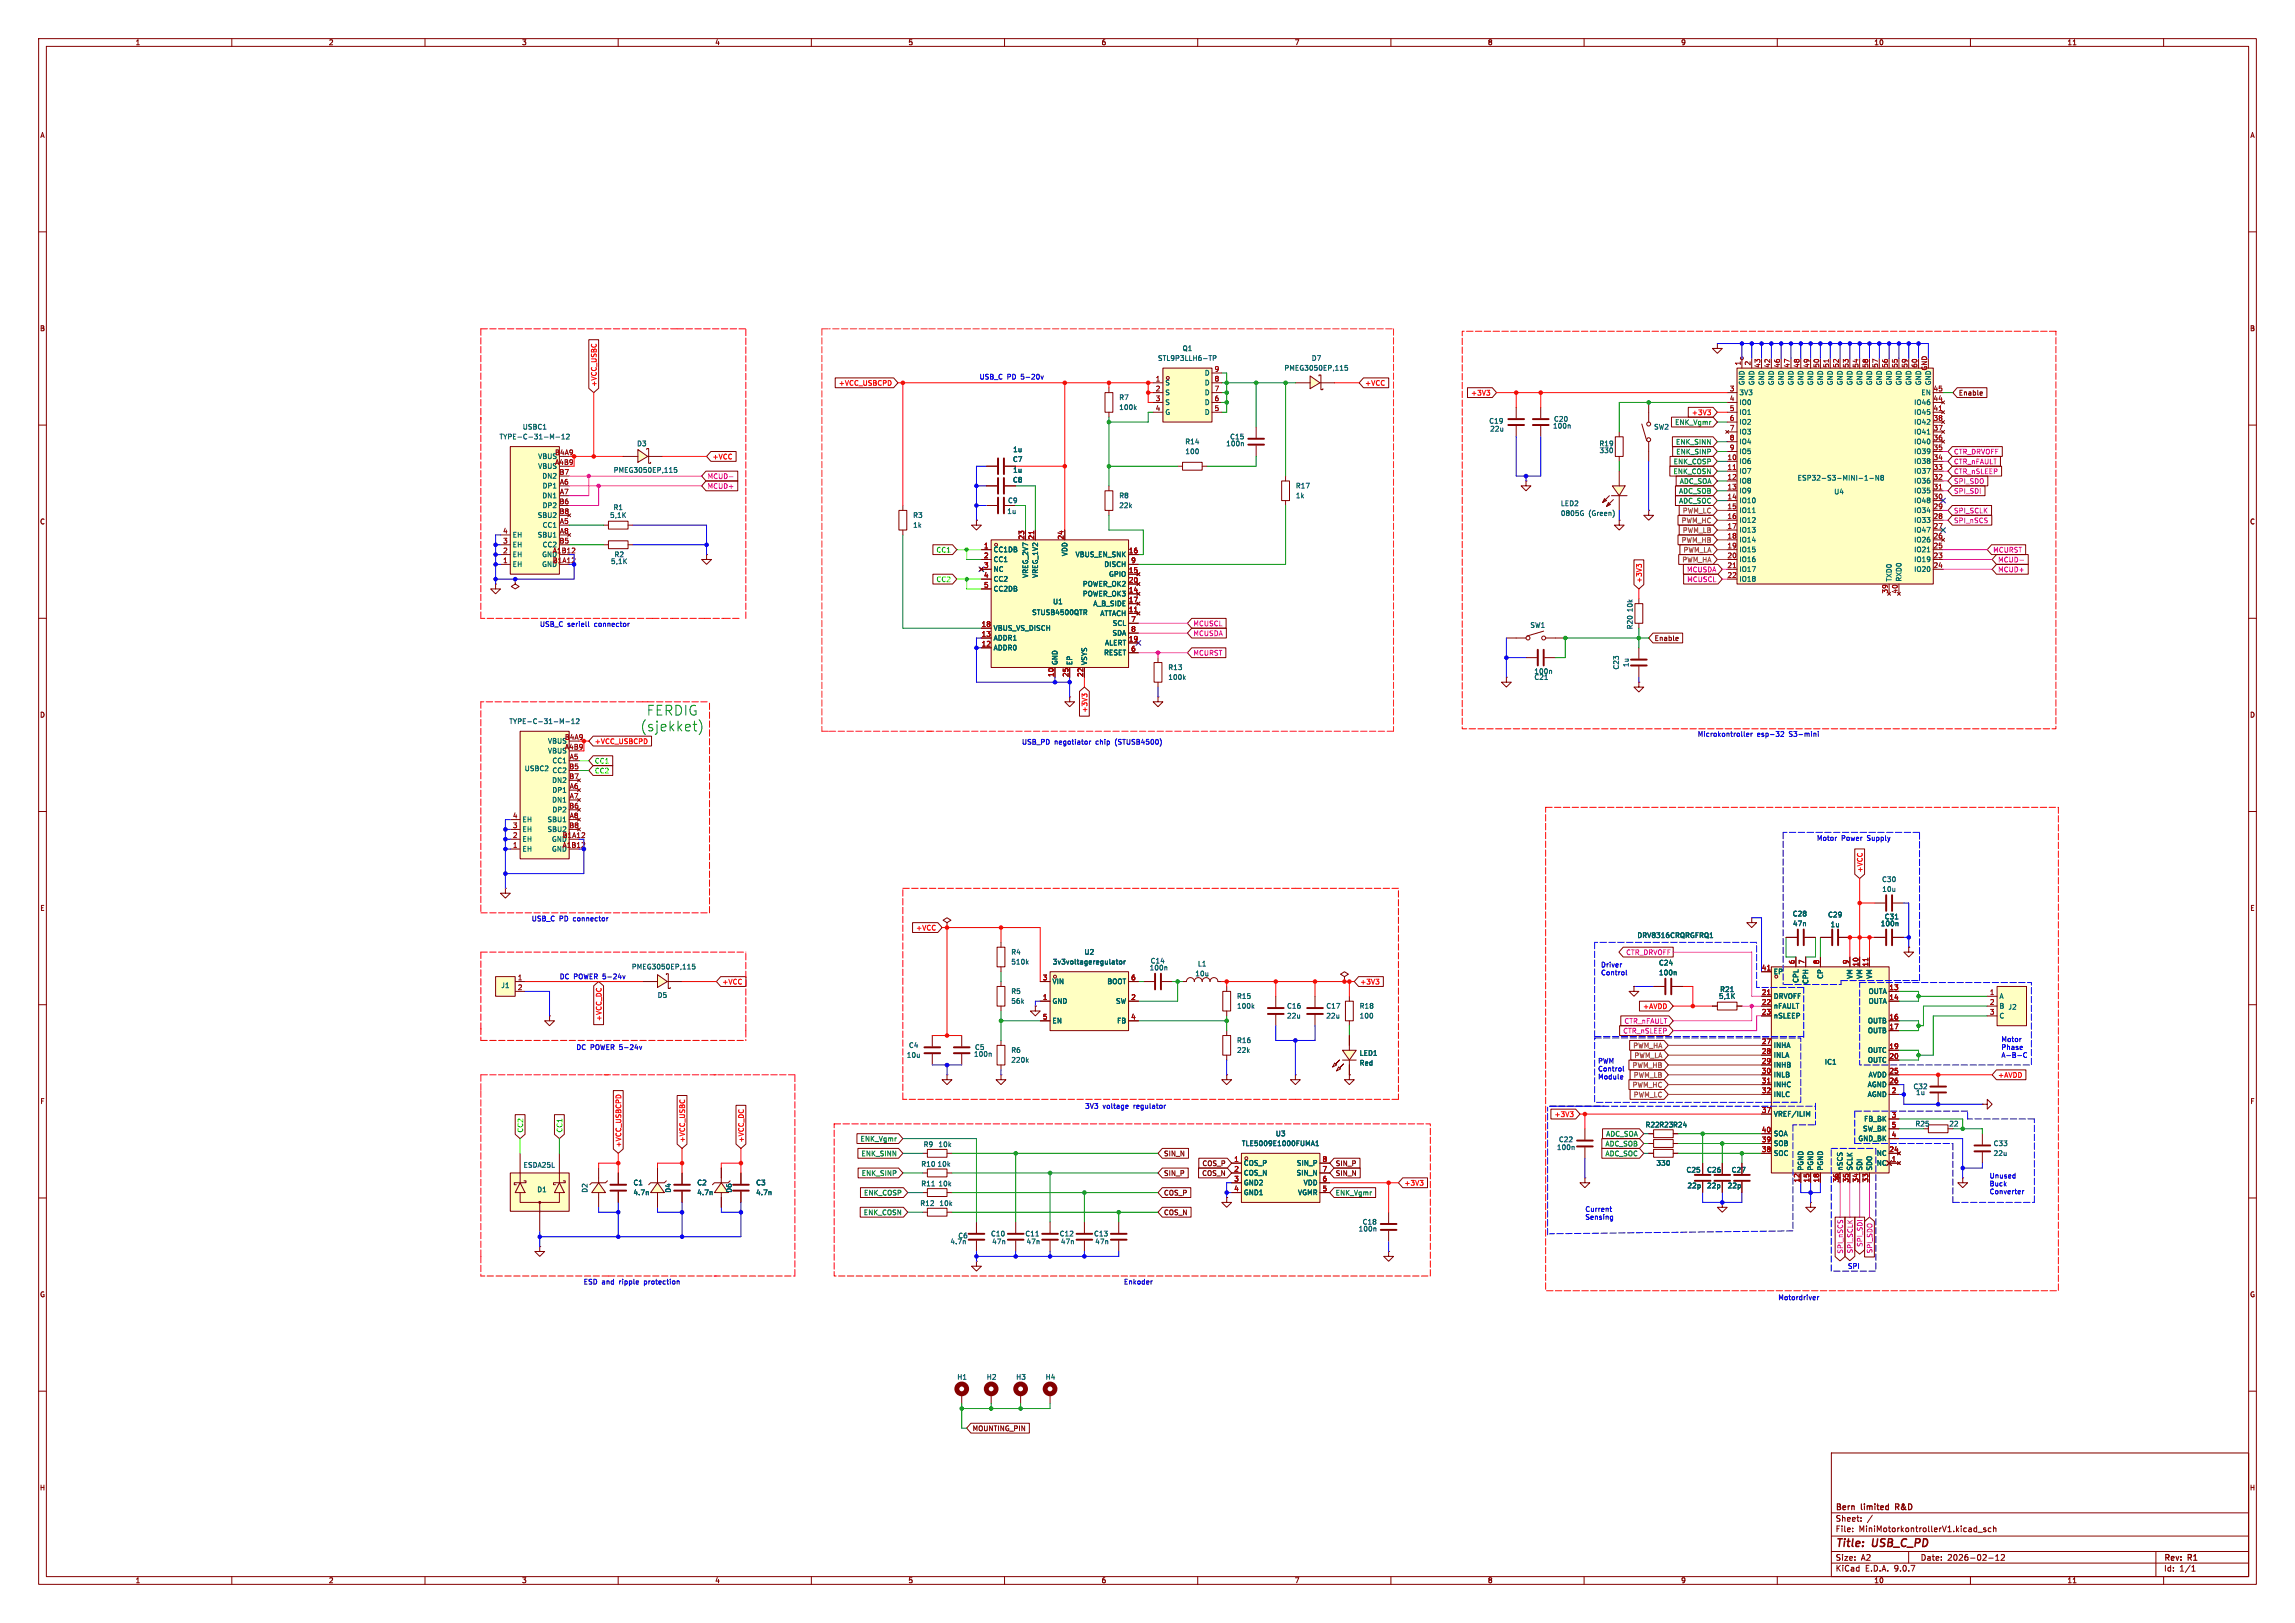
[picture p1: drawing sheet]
<svg xmlns="http://www.w3.org/2000/svg" width="594mm" height="420mm" viewBox="0 0 594 420" stroke-linecap="round" stroke-linejoin="round" font-family="sans-serif">
<defs><g id="words">
<g font-size="3.5" fill="#00a323">
<text x="167.4" y="185.4">FERDIG</text>
<text x="165.7" y="189.5">(sjekket)</text>
</g>
<g font-size="2.8" fill="#840000">
<text x="475" y="400.9">Title:</text>
<text x="484.7" y="400.9">USB_C_PD</text>
</g>
<g font-size="2.1" fill="#840000">
<text x="475" y="394">Sheet:</text>
<text x="475" y="391.2">Bern</text>
<text x="481.8" y="391.2">limited</text>
<text x="491.3" y="391.2">R&amp;D</text>
<text x="475" y="396.7">File:</text>
<text x="481.1" y="396.7">MiniMotorkontrollerV1.kicad_sch</text>
<text x="475" y="406.9">KiCad</text>
<text x="475" y="404.1">Size:</text>
<text x="481.7" y="404.1">A2</text>
<text x="482.7" y="406.9">E.D.A.</text>
<text x="490.3" y="406.9">9.0.7</text>
<text x="497" y="404.1">Date:</text>
<text x="504" y="404.1">2026-02-12</text>
<text x="560" y="404.3">Rev:</text>
<text x="560" y="406.9">Id:</text>
<text x="564.1" y="406.9">1/1</text>
<text x="566.4" y="404.3">R1</text>
</g>
<g font-size="1.8" fill="#840000">
<text x="35" y="11.9">1</text>
<text x="85" y="11.9">2</text>
<text x="135" y="11.9">3</text>
<text x="185" y="11.9">4</text>
<text x="235" y="11.9">5</text>
<text x="285" y="11.9">6</text>
<text x="335" y="11.9">7</text>
<text x="385" y="11.9">8</text>
<text x="435" y="11.9">9</text>
<text x="485" y="11.9">10</text>
<text x="535" y="11.9">11</text>
<text x="10.3" y="35.9">A</text>
<text x="582.3" y="35.9">A</text>
<text x="10.3" y="85.9">B</text>
<text x="582.3" y="85.9">B</text>
<text x="506.9" y="102.6">Enable</text>
<text x="10.3" y="135.9">C</text>
<text x="582.3" y="135.9">C</text>
<text x="428.1" y="166.1">Enable</text>
<text x="10.3" y="185.9">D</text>
<text x="582.3" y="185.9">D</text>
<text x="10.3" y="235.9">E</text>
<text x="582.3" y="235.9">E</text>
<text x="10.3" y="285.9">F</text>
<text x="582.3" y="285.9">F</text>
<text x="301.1" y="299.4">SIN_N</text>
<text x="301.1" y="304.5">SIN_P</text>
<text x="311" y="304.5">COS_N</text>
<text x="311.1" y="301.9">COS_P</text>
<text x="345.6" y="301.9">SIN_P</text>
<text x="345.6" y="304.5">SIN_N</text>
<text x="301.1" y="309.6">COS_P</text>
<text x="301.1" y="314.6">COS_N</text>
<text x="10.3" y="335.9">G</text>
<text x="582.3" y="335.9">G</text>
<text x="251.6" y="370.5">MOUNTING_PIN</text>
<text x="10.2" y="385.9">H</text>
<text x="582.2" y="385.9">H</text>
<text x="35" y="409.9">1</text>
<text x="85" y="409.9">2</text>
<text x="135" y="409.9">3</text>
<text x="185" y="409.9">4</text>
<text x="235" y="409.9">5</text>
<text x="285" y="409.9">6</text>
<text x="335" y="409.9">7</text>
<text x="385" y="409.9">8</text>
<text x="435" y="409.9">9</text>
<text x="485" y="409.9">10</text>
<text x="535" y="409.9">11</text>
</g>
<g font-size="1.8" fill="#006464">
<text x="299.6" y="93.6">STL9P3LLH6-TP</text>
<text x="306" y="91">Q1</text>
<text x="339.4" y="93.6">D7</text>
<text x="301.5" y="99.9">S</text>
<text x="311.7" y="97.4">D</text>
<text x="311.7" y="99.9">D</text>
<text x="332.3" y="96.1">PMEG3050EP,115</text>
<text x="451.7" y="99.8" transform="rotate(-90 451.7 99.8)">GND</text>
<text x="454.3" y="99.8" transform="rotate(-90 454.3 99.8)">GND</text>
<text x="456.8" y="99.8" transform="rotate(-90 456.8 99.8)">GND</text>
<text x="459.3" y="99.8" transform="rotate(-90 459.3 99.8)">GND</text>
<text x="461.9" y="99.8" transform="rotate(-90 461.9 99.8)">GND</text>
<text x="464.4" y="99.8" transform="rotate(-90 464.4 99.8)">GND</text>
<text x="467" y="99.8" transform="rotate(-90 467 99.8)">GND</text>
<text x="469.5" y="99.8" transform="rotate(-90 469.5 99.8)">GND</text>
<text x="472" y="99.8" transform="rotate(-90 472 99.8)">GND</text>
<text x="474.6" y="99.8" transform="rotate(-90 474.6 99.8)">GND</text>
<text x="477.1" y="99.8" transform="rotate(-90 477.1 99.8)">GND</text>
<text x="479.7" y="99.8" transform="rotate(-90 479.7 99.8)">GND</text>
<text x="482.2" y="99.8" transform="rotate(-90 482.2 99.8)">GND</text>
<text x="484.7" y="99.8" transform="rotate(-90 484.7 99.8)">GND</text>
<text x="487.3" y="99.8" transform="rotate(-90 487.3 99.8)">GND</text>
<text x="489.8" y="99.8" transform="rotate(-90 489.8 99.8)">GND</text>
<text x="492.4" y="99.8" transform="rotate(-90 492.4 99.8)">GND</text>
<text x="494.9" y="99.8" transform="rotate(-90 494.9 99.8)">GND</text>
<text x="497.4" y="99.8" transform="rotate(-90 497.4 99.8)">GND</text>
<text x="500" y="99.8" transform="rotate(-90 500 99.8)">GND</text>
<text x="289.6" y="103.7">R7</text>
<text x="289.6" y="106.3">100k</text>
<text x="301.5" y="102.5">S</text>
<text x="301.5" y="105">S</text>
<text x="301.5" y="107.5">G</text>
<text x="311.7" y="102.5">D</text>
<text x="311.7" y="105">D</text>
<text x="311.7" y="107.5">D</text>
<text x="450.1" y="102.5">3V3</text>
<text x="450.1" y="105">IO0</text>
<text x="450.1" y="107.5">IO1</text>
<text x="495.3" y="105">IO46</text>
<text x="495.3" y="107.5">IO45</text>
<text x="497.2" y="102.5">EN</text>
<text x="129.2" y="113.9">TYPE-C-31-M-12</text>
<text x="135.2" y="111.4">USBC1</text>
<text x="318.3" y="113.9">C15</text>
<text x="385.3" y="109.8">C19</text>
<text x="385.6" y="111.9">22u</text>
<text x="401.8" y="111.1">100n</text>
<text x="402.1" y="109.3">C20</text>
<text x="428" y="111.4">SW2</text>
<text x="450.1" y="110.1">IO2</text>
<text x="450.1" y="112.6">IO3</text>
<text x="495.3" y="110.1">IO42</text>
<text x="495.3" y="112.6">IO41</text>
<text x="139.2" y="119">VBUS</text>
<text x="164.8" y="115.7">D3</text>
<text x="262.1" y="119.7">C7</text>
<text x="262.1" y="117.2">1u</text>
<text x="306.7" y="115.2">R14</text>
<text x="306.7" y="117.7">100</text>
<text x="317.3" y="115.7">100n</text>
<text x="413.9" y="115.7">R19</text>
<text x="413.9" y="117.4">330</text>
<text x="450.1" y="115.2">IO4</text>
<text x="450.1" y="117.7">IO5</text>
<text x="495.3" y="115.2">IO40</text>
<text x="495.3" y="117.7">IO39</text>
<text x="139.2" y="121.5">VBUS</text>
<text x="140.3" y="124.1">DN2</text>
<text x="158.7" y="122.5">PMEG3050EP,115</text>
<text x="262.1" y="125.1">C8</text>
<text x="262.1" y="122.5">1u</text>
<text x="450.1" y="120.2">IO6</text>
<text x="450.1" y="122.8">IO7</text>
<text x="450.1" y="125.3">IO8</text>
<text x="465.2" y="124.6">ESP32-S3-MINI-1-N8</text>
<text x="495.3" y="120.2">IO38</text>
<text x="495.3" y="122.8">IO37</text>
<text x="495.3" y="125.3">IO36</text>
<text x="140.3" y="129.1">DN1</text>
<text x="140.3" y="126.6">DP1</text>
<text x="140.3" y="131.7">DP2</text>
<text x="260.8" y="130.4">C9</text>
<text x="289.6" y="129.1">R8</text>
<text x="289.6" y="131.7">22k</text>
<text x="335.3" y="126.6">R17</text>
<text x="335.3" y="129.1">1k</text>
<text x="403.9" y="131.2">LED2</text>
<text x="450.1" y="127.9">IO9</text>
<text x="450.1" y="130.4">IO10</text>
<text x="474.6" y="128.1">U4</text>
<text x="495.3" y="127.9">IO35</text>
<text x="495.3" y="130.4">IO48</text>
<text x="139" y="134.2">SBU2</text>
<text x="140.3" y="136.8">CC1</text>
<text x="157.8" y="134.2">5,1K</text>
<text x="158.7" y="132.2">R1</text>
<text x="236.2" y="134.2">R3</text>
<text x="236.2" y="136.8">1k</text>
<text x="260.6" y="133.2">1u</text>
<text x="403.9" y="133.7">0805G</text>
<text x="411.1" y="133.7">(Green)</text>
<text x="450.1" y="132.9">IO11</text>
<text x="450.1" y="135.5">IO12</text>
<text x="495.3" y="132.9">IO34</text>
<text x="495.3" y="135.5">IO33</text>
<text x="132.6" y="139.3">EH</text>
<text x="132.6" y="141.8">EH</text>
<text x="139" y="139.3">SBU1</text>
<text x="140.3" y="141.8">CC2</text>
<text x="257" y="143.1">CC1DB</text>
<text x="450.1" y="138">IO13</text>
<text x="450.1" y="140.6">IO14</text>
<text x="450.1" y="143.1">IO15</text>
<text x="495.3" y="138">IO47</text>
<text x="495.3" y="140.6">IO26</text>
<text x="495.3" y="143.1">IO21</text>
<text x="132.6" y="144.4">EH</text>
<text x="132.6" y="146.9">EH</text>
<text x="158" y="146.2">5,1K</text>
<text x="158.9" y="144.4">R2</text>
<text x="257" y="145.6">CC1</text>
<text x="257" y="148.2">NC</text>
<text x="266.3" y="149.7" transform="rotate(-90 266.3 149.7)">VREG_2V7</text>
<text x="268.8" y="149.7" transform="rotate(-90 268.8 149.7)">VREG_1V2</text>
<text x="276.5" y="144" transform="rotate(-90 276.5 144)">VDD</text>
<text x="278.3" y="144.4">VBUS_EN_SNK</text>
<text x="285.7" y="146.9">DISCH</text>
<text x="286.9" y="149.5">GPIO</text>
<text x="450.1" y="145.6">IO16</text>
<text x="450.1" y="148.2">IO17</text>
<text x="495.3" y="145.6">IO19</text>
<text x="495.3" y="148.2">IO20</text>
<text x="257" y="150.7">CC2</text>
<text x="257" y="153.3">CC2DB</text>
<text x="280.1" y="152">POWER_OK2</text>
<text x="280.1" y="154.5">POWER_OK3</text>
<text x="450.1" y="150.7">IO18</text>
<text x="489.8" y="150.6" transform="rotate(-90 489.8 150.6)">TXD0</text>
<text x="492.4" y="150.6" transform="rotate(-90 492.4 150.6)">RXD0</text>
<text x="267" y="159.4">STUSB4500QTR</text>
<text x="272.4" y="156.6">U1</text>
<text x="282.9" y="157.1">A_B_SIDE</text>
<text x="284.7" y="159.6">ATTACH</text>
<text x="422.8" y="158.5" transform="rotate(-90 422.8 158.5)">10k</text>
<text x="257" y="163.4">VBUS_VS_DISCH</text>
<text x="257" y="166">ADDR1</text>
<text x="285.9" y="167.2">ALERT</text>
<text x="287.8" y="164.7">SDA</text>
<text x="287.9" y="162.2">SCL</text>
<text x="396" y="162.7">SW1</text>
<text x="422.8" y="163" transform="rotate(-90 422.8 163)">R20</text>
<text x="257" y="168.5">ADDR0</text>
<text x="273.9" y="172.2" transform="rotate(-90 273.9 172.2)">GND</text>
<text x="277.7" y="172.2" transform="rotate(-90 277.7 172.2)">EP</text>
<text x="281.5" y="172.2" transform="rotate(-90 281.5 172.2)">VSYS</text>
<text x="285.6" y="169.8">RESET</text>
<text x="302.3" y="173.6">R13</text>
<text x="419.2" y="173.4" transform="rotate(-90 419.2 173.4)">C23</text>
<text x="421.7" y="172.7" transform="rotate(-90 421.7 172.7)">1u</text>
<text x="302.3" y="176.1">100k</text>
<text x="397" y="174.6">100n</text>
<text x="397" y="176.1">C21</text>
<text x="131.7" y="187.6">TYPE-C-31-M-12</text>
<text x="141.7" y="192.6">VBUS</text>
<text x="141.7" y="195.2">VBUS</text>
<text x="142.9" y="197.7">CC1</text>
<text x="135.7" y="199.7">USBC2</text>
<text x="142.8" y="202.8">DN2</text>
<text x="142.9" y="200.3">CC2</text>
<text x="142.8" y="207.9">DN1</text>
<text x="142.9" y="205.3">DP1</text>
<text x="135.1" y="213">EH</text>
<text x="135.1" y="215.5">EH</text>
<text x="141.6" y="213">SBU1</text>
<text x="142.9" y="210.4">DP2</text>
<text x="135.1" y="218">EH</text>
<text x="135.1" y="220.6">EH</text>
<text x="487" y="228.4">C30</text>
<text x="487.1" y="231">10u</text>
<text x="463.9" y="237.3">C28</text>
<text x="464" y="239.9">47n</text>
<text x="473" y="237.6">C29</text>
<text x="486.7" y="239.9">100n</text>
<text x="487.7" y="238.1">C31</text>
<text x="423.7" y="242.9">DRV8316CRQRGFRQ1</text>
<text x="473.7" y="240.1">1u</text>
<text x="163.4" y="251.1">PMEG3050EP,115</text>
<text x="261.6" y="247.2">R4</text>
<text x="261.6" y="249.8">510k</text>
<text x="272.4" y="249.8">3v3voltageregulator</text>
<text x="280.6" y="247.2">U2</text>
<text x="297.4" y="251.3">100n</text>
<text x="297.7" y="249.5">C14</text>
<text x="309.9" y="250.3">L1</text>
<text x="429.3" y="250">C24</text>
<text x="129.6" y="255.9">J1</text>
<text x="261.6" y="257.4">R5</text>
<text x="272.3" y="254.9">VIN</text>
<text x="286.5" y="254.9">BOOT</text>
<text x="309.3" y="252.8">10u</text>
<text x="429.3" y="252.6">100n</text>
<text x="445.1" y="256.9">R21</text>
<text x="459" y="252.3">EP</text>
<text x="465.7" y="254.5" transform="rotate(-90 465.7 254.5)">CPL</text>
<text x="468.2" y="254.8" transform="rotate(-90 468.2 254.8)">CPH</text>
<text x="472" y="253.4" transform="rotate(-90 472 253.4)">CP</text>
<text x="479.7" y="253.4" transform="rotate(-90 479.7 253.4)">VM</text>
<text x="482.2" y="253.4" transform="rotate(-90 482.2 253.4)">VM</text>
<text x="483.5" y="257.4">OUTA</text>
<text x="484.7" y="253.4" transform="rotate(-90 484.7 253.4)">VM</text>
<text x="170.1" y="258.4">D5</text>
<text x="261.6" y="259.9">56k</text>
<text x="272.3" y="259.9">GND</text>
<text x="288.7" y="259.9">SW</text>
<text x="320" y="258.7">R15</text>
<text x="320" y="261.2">100k</text>
<text x="333" y="261.2">C16</text>
<text x="333" y="263.8">22u</text>
<text x="343.2" y="261.2">C17</text>
<text x="343.2" y="263.8">22u</text>
<text x="351.8" y="263.8">100</text>
<text x="351.8" y="261.2">R18</text>
<text x="444.8" y="258.7">5,1K</text>
<text x="459" y="258.7">DRVOFF</text>
<text x="459" y="261.2">nFAULT</text>
<text x="459" y="263.8">nSLEEP</text>
<text x="483.5" y="259.9">OUTA</text>
<text x="517.4" y="258.7">A</text>
<text x="517.4" y="261.2">B J2</text>
<text x="517.4" y="263.8">C</text>
<text x="272.3" y="265">EN</text>
<text x="289" y="265">FB</text>
<text x="483.3" y="265">OUTB</text>
<text x="483.3" y="267.6">OUTB</text>
<text x="234.6" y="273.9">10u</text>
<text x="235.1" y="271.4">C4</text>
<text x="252" y="273.7">100n</text>
<text x="252.2" y="271.9">C5</text>
<text x="261.6" y="272.6">R6</text>
<text x="261.6" y="275.2">220k</text>
<text x="320" y="272.6">22k</text>
<text x="320" y="270.1">R16</text>
<text x="351.8" y="273.4">LED1</text>
<text x="351.8" y="275.9">Red</text>
<text x="459" y="271.4">INHA</text>
<text x="459" y="273.9">INLA</text>
<text x="472.2" y="275.7">IC1</text>
<text x="483.3" y="272.6">OUTC</text>
<text x="483.3" y="275.2">OUTC</text>
<text x="459" y="276.5">INHB</text>
<text x="459" y="279">INLB</text>
<text x="459" y="281.5">INHC</text>
<text x="483.3" y="281.5">AGND</text>
<text x="483.5" y="279">AVDD</text>
<text x="459" y="284.1">INLC</text>
<text x="483.3" y="284.1">AGND</text>
<text x="495.1" y="282">C32</text>
<text x="495.8" y="283.6">1u</text>
<text x="425.8" y="291.9">R22 R23 R24</text>
<text x="459" y="289.2">VREF/ILIM</text>
<text x="482.1" y="293">SW_BK</text>
<text x="482.4" y="290.4">FB_BK</text>
<text x="495.6" y="291.7">R25</text>
<text x="504.4" y="291.7">22</text>
<text x="238.9" y="297">R9</text>
<text x="242.8" y="297">10k</text>
<text x="321.3" y="296.8">TLE5009E1000FUMA1</text>
<text x="330.1" y="294.2">U3</text>
<text x="402.9" y="297.8">100n</text>
<text x="403.4" y="295.8">C22</text>
<text x="459" y="294.2">SOA</text>
<text x="459" y="296.8">SOB</text>
<text x="459" y="299.3">SOC</text>
<text x="480.9" y="295.5">GND_BK</text>
<text x="485.6" y="299.3">NC</text>
<text x="515.9" y="296.8">C33</text>
<text x="515.9" y="299.3">22u</text>
<text x="135.4" y="302.4">ESDA25L</text>
<text x="238.3" y="302.1">R10</text>
<text x="242.5" y="302.1">10k</text>
<text x="321.8" y="301.9">COS_P</text>
<text x="321.8" y="304.4">COS_N</text>
<text x="335.5" y="304.4">SIN_N</text>
<text x="335.5" y="301.9">SIN_P</text>
<text x="428.6" y="301.9">330</text>
<text x="436.4" y="303.6">C25</text>
<text x="441.7" y="303.6">C26</text>
<text x="448.1" y="303.6">C27</text>
<text x="467" y="303" transform="rotate(-90 467 303)">PGND</text>
<text x="469.5" y="303" transform="rotate(-90 469.5 303)">PGND</text>
<text x="472" y="303" transform="rotate(-90 472 303)">PGND</text>
<text x="477.1" y="303" transform="rotate(-90 477.1 303)">nSCS</text>
<text x="479.7" y="303" transform="rotate(-90 479.7 303)">SCLK</text>
<text x="482.2" y="303" transform="rotate(-90 482.2 303)">SDI</text>
<text x="484.7" y="303" transform="rotate(-90 484.7 303)">SDO</text>
<text x="485.6" y="301.9">NC</text>
<text x="138.9" y="308.7">D1</text>
<text x="152.2" y="308.8" transform="rotate(-90 152.2 308.8)">D2</text>
<text x="163.8" y="306.9">C1</text>
<text x="163.8" y="309.5">4.7n</text>
<text x="173.8" y="308.8" transform="rotate(-90 173.8 308.8)">D4</text>
<text x="180.3" y="306.9">C2</text>
<text x="180.3" y="309.5">4.7n</text>
<text x="189.6" y="308.8" transform="rotate(-90 189.6 308.8)">D6</text>
<text x="195.6" y="306.9">C3</text>
<text x="195.6" y="309.5">4.7n</text>
<text x="238.3" y="307.2">R11</text>
<text x="242.8" y="307.2">10k</text>
<text x="321.8" y="306.9">GND2</text>
<text x="321.8" y="309.5">GND1</text>
<text x="335.8" y="309.5">VGMR</text>
<text x="337.3" y="306.9">VDD</text>
<text x="436.6" y="307.7">22p</text>
<text x="441.7" y="307.7">22p</text>
<text x="447" y="307.7">22p</text>
<text x="238.1" y="312.3">R12</text>
<text x="243" y="312.3">10k</text>
<text x="352.6" y="317.1">C18</text>
<text x="245.9" y="322.2">4.7n</text>
<text x="247.9" y="320.6">C6</text>
<text x="256.4" y="320.1">C10</text>
<text x="256.7" y="322.2">47n</text>
<text x="265.3" y="320.1">C11</text>
<text x="265.6" y="322.2">47n</text>
<text x="274.2" y="320.1">C12</text>
<text x="274.5" y="322.2">47n</text>
<text x="283" y="320.1">C13</text>
<text x="283.4" y="322.2">47n</text>
<text x="351.5" y="318.9">100n</text>
<text x="247.7" y="357.2">H1</text>
<text x="255.3" y="357.2">H2</text>
<text x="262.9" y="357.2">H3</text>
<text x="270.5" y="357.2">H4</text>
</g>
<g font-size="1.8" fill="#a90000">
<text x="450.6" y="94.7" transform="rotate(-90 450.6 94.7)">1</text>
<text x="453.1" y="94.7" transform="rotate(-90 453.1 94.7)">2</text>
<text x="455.7" y="95.3" transform="rotate(-90 455.7 95.3)">43</text>
<text x="458.2" y="95.3" transform="rotate(-90 458.2 95.3)">42</text>
<text x="460.8" y="95.3" transform="rotate(-90 460.8 95.3)">46</text>
<text x="463.3" y="95.3" transform="rotate(-90 463.3 95.3)">47</text>
<text x="465.8" y="95.3" transform="rotate(-90 465.8 95.3)">48</text>
<text x="468.4" y="95.3" transform="rotate(-90 468.4 95.3)">49</text>
<text x="470.9" y="95.3" transform="rotate(-90 470.9 95.3)">50</text>
<text x="473.5" y="95.3" transform="rotate(-90 473.5 95.3)">51</text>
<text x="476" y="95.3" transform="rotate(-90 476 95.3)">52</text>
<text x="478.5" y="95.3" transform="rotate(-90 478.5 95.3)">53</text>
<text x="481.1" y="95.3" transform="rotate(-90 481.1 95.3)">54</text>
<text x="483.6" y="95.3" transform="rotate(-90 483.6 95.3)">58</text>
<text x="486.2" y="95.3" transform="rotate(-90 486.2 95.3)">57</text>
<text x="488.7" y="95.3" transform="rotate(-90 488.7 95.3)">56</text>
<text x="491.2" y="95.3" transform="rotate(-90 491.2 95.3)">55</text>
<text x="493.8" y="95.3" transform="rotate(-90 493.8 95.3)">59</text>
<text x="496.3" y="95.3" transform="rotate(-90 496.3 95.3)">60</text>
<text x="299" y="98.8">1</text>
<text x="299" y="101.3">2</text>
<text x="314.3" y="96.3">9</text>
<text x="314.3" y="98.8">8</text>
<text x="314.3" y="101.3">7</text>
<text x="447.6" y="101.3">3</text>
<text x="498.9" y="96" transform="rotate(-90 498.9 96)">GND</text>
<text x="500.3" y="101.3">45</text>
<text x="299" y="103.9">3</text>
<text x="299" y="106.4">4</text>
<text x="314.3" y="103.9">6</text>
<text x="314.3" y="106.4">5</text>
<text x="447.6" y="103.9">4</text>
<text x="447.6" y="106.4">5</text>
<text x="500.3" y="103.9">44</text>
<text x="500.3" y="106.4">41</text>
<text x="447.6" y="109">6</text>
<text x="447.6" y="111.5">7</text>
<text x="500.3" y="109">38</text>
<text x="500.3" y="111.5">37</text>
<text x="143.6" y="117.9">B4A9</text>
<text x="447" y="119.1">10</text>
<text x="447.6" y="114">8</text>
<text x="447.6" y="116.6">9</text>
<text x="500.3" y="114">36</text>
<text x="500.3" y="116.6">35</text>
<text x="500.3" y="119.1">34</text>
<text x="143.6" y="120.4">A4B9</text>
<text x="144.7" y="122.9">B7</text>
<text x="144.8" y="125.5">A6</text>
<text x="447" y="121.7">11</text>
<text x="447" y="124.2">12</text>
<text x="500.3" y="121.7">33</text>
<text x="500.3" y="124.2">32</text>
<text x="144.7" y="130.6">B6</text>
<text x="144.8" y="128">A7</text>
<text x="447" y="126.7">13</text>
<text x="447" y="129.3">14</text>
<text x="447" y="131.8">15</text>
<text x="500.3" y="126.7">31</text>
<text x="500.3" y="129.3">30</text>
<text x="500.3" y="131.8">29</text>
<text x="144.7" y="133.1">B8</text>
<text x="144.8" y="135.6">A5</text>
<text x="447" y="134.4">16</text>
<text x="447" y="136.9">17</text>
<text x="500.3" y="134.4">28</text>
<text x="500.3" y="136.9">27</text>
<text x="130.1" y="138.2">4</text>
<text x="130.1" y="140.7">3</text>
<text x="130.1" y="143.3">2</text>
<text x="144.7" y="140.7">B5</text>
<text x="144.8" y="138.2">A8</text>
<text x="254.6" y="142">1</text>
<text x="265.2" y="139.7" transform="rotate(-90 265.2 139.7)">23</text>
<text x="267.7" y="139.7" transform="rotate(-90 267.7 139.7)">21</text>
<text x="275.3" y="139.7" transform="rotate(-90 275.3 139.7)">24</text>
<text x="292.1" y="143.3">16</text>
<text x="447" y="139.4">18</text>
<text x="447" y="142">19</text>
<text x="500.3" y="139.4">26</text>
<text x="500.3" y="142">25</text>
<text x="130.1" y="145.8">1</text>
<text x="140.2" y="144.4">GND</text>
<text x="140.2" y="146.9">GND</text>
<text x="254.6" y="144.5">2</text>
<text x="254.6" y="147.1">3</text>
<text x="254.6" y="149.6">4</text>
<text x="292.1" y="148.3">15</text>
<text x="292.7" y="145.8">9</text>
<text x="447" y="144.5">20</text>
<text x="447" y="147.1">21</text>
<text x="447" y="149.6">22</text>
<text x="500.3" y="144.5">23</text>
<text x="500.3" y="147.1">24</text>
<text x="254.6" y="152.1">5</text>
<text x="292.1" y="150.9">20</text>
<text x="292.1" y="153.4">14</text>
<text x="292.1" y="156">17</text>
<text x="488.7" y="153.7" transform="rotate(-90 488.7 153.7)">39</text>
<text x="491.2" y="153.7" transform="rotate(-90 491.2 153.7)">40</text>
<text x="292.1" y="158.5">11</text>
<text x="292.7" y="161">7</text>
<text x="254" y="162.3">18</text>
<text x="254" y="164.8">13</text>
<text x="254" y="167.4">12</text>
<text x="292.1" y="166.1">19</text>
<text x="292.7" y="163.6">8</text>
<text x="292.7" y="168.7">6</text>
<text x="272.8" y="175.3" transform="rotate(-90 272.8 175.3)">10</text>
<text x="276.6" y="175.3" transform="rotate(-90 276.6 175.3)">25</text>
<text x="280.4" y="175.3" transform="rotate(-90 280.4 175.3)">22</text>
<text x="146.1" y="191.5">B4A9</text>
<text x="146.1" y="194.1">A4B9</text>
<text x="147.3" y="196.6">A5</text>
<text x="147.2" y="199.1">B5</text>
<text x="147.2" y="201.7">B7</text>
<text x="147.2" y="209.3">B6</text>
<text x="147.3" y="204.2">A6</text>
<text x="147.3" y="206.8">A7</text>
<text x="132.6" y="211.8">4</text>
<text x="132.6" y="214.4">3</text>
<text x="141.6" y="215.5">SBU2</text>
<text x="147.2" y="214.4">B8</text>
<text x="147.3" y="211.8">A8</text>
<text x="132.6" y="216.9">2</text>
<text x="132.6" y="219.5">1</text>
<text x="142.7" y="218">GND</text>
<text x="142.7" y="220.6">GND</text>
<text x="455.9" y="251.2">41</text>
<text x="464.6" y="249.6" transform="rotate(-90 464.6 249.6)">6</text>
<text x="467.1" y="249.6" transform="rotate(-90 467.1 249.6)">7</text>
<text x="470.9" y="249.6" transform="rotate(-90 470.9 249.6)">8</text>
<text x="478.5" y="249.6" transform="rotate(-90 478.5 249.6)">9</text>
<text x="481.1" y="250.2" transform="rotate(-90 481.1 250.2)">10</text>
<text x="483.6" y="250.2" transform="rotate(-90 483.6 250.2)">11</text>
<text x="133.9" y="253.7">1</text>
<text x="133.9" y="256.3">2</text>
<text x="269.8" y="253.7">3</text>
<text x="292.7" y="253.7">6</text>
<text x="455.9" y="257.6">21</text>
<text x="488.9" y="256.3">13</text>
<text x="514.9" y="257.6">1</text>
<text x="269.8" y="258.8">1</text>
<text x="269.8" y="263.9">5</text>
<text x="292.7" y="258.8">2</text>
<text x="292.7" y="263.9">4</text>
<text x="455.9" y="260.1">22</text>
<text x="455.9" y="262.6">23</text>
<text x="488.9" y="258.8">14</text>
<text x="488.9" y="263.9">16</text>
<text x="514.9" y="260.1">2</text>
<text x="514.9" y="262.6">3</text>
<text x="488.9" y="266.4">17</text>
<text x="455.9" y="270.3">27</text>
<text x="455.9" y="272.8">28</text>
<text x="455.9" y="275.3">29</text>
<text x="488.9" y="271.5">19</text>
<text x="488.9" y="274.1">20</text>
<text x="455.9" y="277.9">30</text>
<text x="455.9" y="280.4">31</text>
<text x="488.9" y="277.9">25</text>
<text x="488.9" y="280.4">26</text>
<text x="455.9" y="283">32</text>
<text x="489.5" y="283">2</text>
<text x="455.9" y="288">37</text>
<text x="455.9" y="293.1">40</text>
<text x="489.5" y="289.3">3</text>
<text x="489.5" y="291.8">5</text>
<text x="455.9" y="295.7">39</text>
<text x="455.9" y="298.2">38</text>
<text x="488.9" y="298.2">24</text>
<text x="489.5" y="294.4">4</text>
<text x="319.3" y="300.7">1</text>
<text x="319.3" y="303.3">2</text>
<text x="319.3" y="305.8">3</text>
<text x="342.2" y="300.7">8</text>
<text x="342.2" y="303.3">7</text>
<text x="342.2" y="305.8">6</text>
<text x="489.5" y="300.7">1</text>
<text x="319.3" y="308.4">4</text>
<text x="342.2" y="308.4">5</text>
<text x="465.8" y="306.1" transform="rotate(-90 465.8 306.1)">12</text>
<text x="468.4" y="306.1" transform="rotate(-90 468.4 306.1)">15</text>
<text x="470.9" y="306.1" transform="rotate(-90 470.9 306.1)">18</text>
<text x="476" y="306.1" transform="rotate(-90 476 306.1)">36</text>
<text x="478.5" y="306.1" transform="rotate(-90 478.5 306.1)">35</text>
<text x="481.1" y="306.1" transform="rotate(-90 481.1 306.1)">34</text>
<text x="483.6" y="306.1" transform="rotate(-90 483.6 306.1)">33</text>
</g>
<g font-size="1.8" fill="#ff0d00">
<text x="154.6" y="100.2" transform="rotate(-90 154.6 100.2)">+VCC_USBC</text>
<text x="217" y="100">+VCC_USBCPD</text>
<text x="353.2" y="100">+VCC</text>
<text x="380.6" y="102.6">+3V3</text>
<text x="437.8" y="107.6">+3V3</text>
<text x="184.3" y="119.1">+VCC</text>
<text x="425.1" y="151" transform="rotate(-90 425.1 151)">+3V3</text>
<text x="281.6" y="184.5" transform="rotate(-90 281.6 184.5)">+3V3</text>
<text x="153.8" y="192.7">+VCC_USBCPD</text>
<text x="482.3" y="225.9" transform="rotate(-90 482.3 225.9)">+VCC</text>
<text x="237" y="241">+VCC</text>
<text x="186.8" y="255">+VCC</text>
<text x="351.9" y="255">+3V3</text>
<text x="425.1" y="261.3">+AVDD</text>
<text x="155.9" y="264.3" transform="rotate(-90 155.9 264.3)">+VCC_DC</text>
<text x="517" y="279.1">+AVDD</text>
<text x="402.2" y="289.2">+3V3</text>
<text x="161" y="297" transform="rotate(-90 161 297)">+VCC_USBCPD</text>
<text x="177.5" y="295.8" transform="rotate(-90 177.5 295.8)">+VCC_USBC</text>
<text x="192.7" y="295.8" transform="rotate(-90 192.7 295.8)">+VCC_DC</text>
<text x="363.4" y="307">+3V3</text>
</g>
<g font-size="1.8" fill="#0000c2">
<text x="253.4" y="98.4">USB_C</text>
<text x="260.6" y="98.4">PD</text>
<text x="264.4" y="98.4">5-20v</text>
<text x="139.6" y="162.4">USB_C</text>
<text x="146.9" y="162.4">seriell</text>
<text x="154" y="162.4">connector</text>
<text x="439.3" y="190.9">Microkontroller</text>
<text x="454.8" y="190.9">esp-32</text>
<text x="463.2" y="190.9">S3-mini</text>
<text x="264.4" y="192.9">USB_PD</text>
<text x="272.9" y="192.9">negotiator</text>
<text x="283.7" y="192.9">chip</text>
<text x="288.9" y="192.9">(STUSB4500)</text>
<text x="137.5" y="238.6">USB_C</text>
<text x="144.7" y="238.6">PD</text>
<text x="148.5" y="238.6">connector</text>
<text x="144.8" y="253.6">DC POWER 5-24v</text>
<text x="149.1" y="271.9">DC POWER 5-24v</text>
<text x="280.7" y="287.1">3V3</text>
<text x="285.4" y="287.1">voltage</text>
<text x="293.5" y="287.1">regulator</text>
<text x="151" y="332.6">ESD and</text>
<text x="160.4" y="332.6">ripple</text>
<text x="167" y="332.6">protection</text>
<text x="290.8" y="332.6">Enkoder</text>
<text x="460.2" y="336.7">Motordriver</text>
</g>
<g font-size="1.8" fill="#00853a">
<text x="433.4" y="110.2">ENK_Vgmr</text>
<text x="433.7" y="115.3">ENK_SINN</text>
<text x="433.7" y="117.8">ENK_SINP</text>
<text x="433" y="122.9">ENK_COSN</text>
<text x="433.1" y="120.3">ENK_COSP</text>
<text x="434.6" y="125.4">ADC_SOA</text>
<text x="434.5" y="128">ADC_SOB</text>
<text x="434.5" y="130.5">ADC_SOC</text>
<text x="222.6" y="295.6">ENK_Vgmr</text>
<text x="222.9" y="299.4">ENK_SINN</text>
<text x="415.4" y="299.4">ADC_SOC</text>
<text x="415.4" y="296.9">ADC_SOB</text>
<text x="415.6" y="294.3">ADC_SOA</text>
<text x="222.9" y="304.5">ENK_SINP</text>
<text x="223.5" y="309.6">ENK_COSP</text>
<text x="345.6" y="309.6">ENK_Vgmr</text>
<text x="223.5" y="314.6">ENK_COSN</text>
</g>
<g font-size="1.8" fill="#c605ff">
<text x="505.6" y="117.8">CTR_DRVOFF</text>
<text x="505.6" y="120.3">CTR_nFAULT</text>
<text x="505.6" y="122.9">CTR_nSLEEP</text>
<text x="420.8" y="247.3">CTR_DRVOFF</text>
<text x="420" y="267.7">CTR_nSLEEP</text>
<text x="420.3" y="265.1">CTR_nFAULT</text>
</g>
<g font-size="1.8" fill="#ff00e6">
<text x="183" y="124.1">MCUD-</text>
<text x="183" y="126.7">MCUD+</text>
<text x="515.8" y="143.2">MCURST</text>
<text x="436.5" y="148.3">MCUSDA</text>
<text x="517" y="148.3">MCUD+</text>
<text x="517" y="145.7">MCUD-</text>
<text x="436.6" y="150.8">MCUSCL</text>
<text x="308.8" y="162.2">MCUSCL</text>
<text x="308.8" y="164.8">MCUSDA</text>
<text x="308.8" y="169.9">MCURST</text>
</g>
<g font-size="1.8" fill="#c511ff">
<text x="505.6" y="125.4">SPI_SDO</text>
<text x="505.6" y="128">SPI_SDI</text>
<text x="505.6" y="135.6">SPI_nSCS</text>
<text x="505.6" y="133">SPI_SCLK</text>
<text x="482.3" y="322.8" transform="rotate(-90 482.3 322.8)">SPI_SDI</text>
<text x="477.2" y="324.5" transform="rotate(-90 477.2 324.5)">SPI_nSCS</text>
<text x="479.7" y="324.5" transform="rotate(-90 479.7 324.5)">SPI_SCLK</text>
<text x="484.8" y="324.5" transform="rotate(-90 484.8 324.5)">SPI_SDO</text>
</g>
<g font-size="1.8" fill="#85711d">
<text x="435.1" y="135.6">PWM_HC</text>
<text x="435.4" y="133">PWM_LC</text>
<text x="435.1" y="140.7">PWM_HB</text>
<text x="435.4" y="138.1">PWM_LB</text>
<text x="435.6" y="143.2">PWM_LA</text>
<text x="435.3" y="145.7">PWM_HA</text>
<text x="422.6" y="271.5">PWM_HA</text>
<text x="422.9" y="274">PWM_LA</text>
<text x="422.4" y="281.6">PWM_HC</text>
<text x="422.4" y="276.5">PWM_HB</text>
<text x="422.7" y="279.1">PWM_LB</text>
<text x="422.7" y="284.2">PWM_LC</text>
</g>
<g font-size="1.8" fill="#0600ff">
<text x="143" y="143.3">A1B12</text>
<text x="143" y="145.8">B1A12</text>
<text x="145.5" y="216.9">B1A12</text>
<text x="145.5" y="219.5">A1B12</text>
</g>
<g font-size="1.8" fill="#3eff04">
<text x="242.3" y="143.2">CC1</text>
<text x="242.3" y="150.8">CC2</text>
<text x="153.8" y="197.8">CC1</text>
<text x="153.8" y="200.3">CC2</text>
<text x="135.6" y="293.2" transform="rotate(-90 135.6 293.2)">CC2</text>
<text x="145.7" y="293.2" transform="rotate(-90 145.7 293.2)">CC1</text>
</g>
<g font-size="1.8" fill="#00f">
<text x="470.2" y="217.8">Motor</text>
<text x="476.6" y="217.8">Power</text>
<text x="483.4" y="217.8">Supply</text>
<text x="414.3" y="250.5">Driver</text>
<text x="414.3" y="252.6">Control</text>
<text x="517.9" y="269.8">Motor</text>
<text x="413.5" y="275.4">PWM</text>
<text x="517.9" y="271.9">Phase</text>
<text x="517.9" y="273.9">A-B-C</text>
<text x="413.5" y="277.5">Control</text>
<text x="413.5" y="279.5">Module</text>
<text x="514.9" y="305.1">Unused</text>
<text x="514.9" y="307.2">Buck</text>
<text x="514.9" y="309.2">Converter</text>
<text x="410.2" y="313.8">Current</text>
<text x="410.2" y="315.8">Sensing</text>
<text x="478.2" y="328.5">SPI</text>
</g>
</g></defs>
<g fill="none" stroke="#840000" stroke-width=".26">
<path d="M10 10h574v400h-574zM12 12h570v396h-570zM60 10v2M110 10v2M160 10v2M210 10v2M260 10v2M310 10v2M360 10v2M410 10v2M460 10v2M510 10v2"/>
<path d="M536.6 11.6h.7M560 10v2M10 60h2M582 60h2M10 110h2M582 110h2M10 160h2M424.2 176.5v1.3h1.2l-1.2 1.3-1.3-1.3h1.3M424.2 176.5h.1M582 160h2M10 210h2M582 210h2"/>
<path d="M453.4 237.5v1.3h1.3l-1.3 1.2-1.3-1.2h1.3M453.4 237.5h.1M10 260h2M582 260h2M426.7 295.9h1.3M428 294.9h5.1v2h-5.1zM433.1 295.9h1.2M10 310h2M582 310h2M359.4 323.9v1.2h1.3l-1.3 1.3-1.3-1.3h1.3M359.4 323.9h.1M10 360h2"/>
<path d="M474 376h108v32h-108zM582 360h2M474 397.5h108M474 391.5h108M479.5 396.2v.2M479.5 395.4v.2M481.7 393.5v.2M481.7 392.7v.2M484.6 392.1l-1.3 1.9M512 396.5h1.1M514 395.4h-.4l-.2 .2 .1 .2 .5 .1v.4h-.6M515.3 395.4h-.4l-.3 .3 .1 .6h.6"/>
<path d="M516 395.5l.5-.1 .1 1M516 394.9v1.5M60 408v2M110 408v2M160 408v2M210 408v2M260 408v2M310 408v2M360 408v2M410 408v2M460 408v2M474 404.5h108"/>
<path d="M474 401.5h108M494 401.5v3M510 408v2M514.7 403.2h1.2M516.5 403.8h.9M516.5 402.7l.5-.4v1.5M518 402.4l.5-.1 .3 .4-.9 1.1h.9M536.6 409.6h.7M558 401.5v6.5M560 408v2M567.3 406.6h.9M567.3 405.5l.4-.4v1.5"/>
</g>
<path d="M490.6 390h.6M491.2 389.2h-.6v1.5" fill="none" stroke="#840000" stroke-width=".3"/>
<path d="M516.9 255.3h7.6v10.1h-7.6z" fill="#ffffc2"/>
<path d="M389.9 175.3v1.2h1.3l-1.3 1.3-1.3-1.3h1.3M389.9 175.3h.1M395 170.2h2.8M399.8 170.2h2.8M348 252.7l1-.6-1-.6-1 .6 1 .6v1.3M348 254h.1M514.3 257.8h2.6M516.9 255.3h7.6v10.1h-7.6zM514.3 260.4h2.6M514.3 262.9h2.6M191.8 303.5v2.8M191.8 308.4v2.8" fill="none" stroke="#840000" stroke-width=".26"/>
<path d="M398 168.1v4.1M399.5 168.1v4.1M189.7 306.6h4.1M189.7 308.1h4.1" fill="none" stroke="#840000" stroke-width=".51"/>
<path d="M399.8 175.8h.8M401.4 173.5l.2 .2v.6M199.5 308.4l.1 .8" fill="none" stroke="#006464" stroke-width=".26"/>
<path d="M458.5 250.2h30.4v53.3h-30.4z" fill="#ffffc2"/>
<g fill="none" stroke="#840000" stroke-width=".26">
<path d="M325.1 110.5v2.8M325.1 115.3v2.8M331.7 124.5h2.1v5h-2.1zM332.7 123.2v1.3M332.7 129.5v1.3M395 124.5v1.2h1.2l-1.2 1.3-1.3-1.3h1.3M395 124.5h.1M423.2 156.2h2v5.1h-2zM424.2 154.9v1.3M298.7 171.5h2v5h-2zM299.7 170.2v1.3M299.7 176.5v1.3"/>
<path d="M424.2 161.3v1.3M299.7 180.3v1.3h1.3l-1.3 1.3-1.3-1.3h1.3M299.7 180.3h.1M295.9 254h2.8M300.7 254h2.8M306.1 254h1M309.1 254a1.02 1.02 0 0 0-1-1 1.02 1.02 0 0 0-1 1M311.2 254a1.02 1.02 0 0 0-1.1-1 1.02 1.02 0 0 0-1 1M313.2 254a1.02 1.02 0 0 0-1-1 1.02 1.02 0 0 0-1.1 1M315.2 254h1M315.2 254a1.02 1.02 0 0 0-1-1 1.02 1.02 0 0 0-1 1M330.2 257.8v2.8"/>
<path d="M340.4 257.8v2.8M348.2 259.1h2.1v5.1h-2.1zM349.2 257.8v1.3M422.9 255.3v1.2h1.3l-1.3 1.3-1.3-1.3h1.3M422.9 255.3h.1M428 255.3h2.8M432.8 255.3h2.8M444.5 259.3h5.1v2.1h-5.1zM455.9 257.8h2.6M455.9 251.5h2.6M458.5 250.2h30.4v53.3h-30.4zM464.8 247.7v2.5"/>
<path d="M467.4 247.7v2.5M471.2 247.7v2.5M478.8 247.7v2.5M481.3 247.7v2.5M483.9 247.7v2.5M488.9 256.5h2.6M488.9 259.1h2.6M330.2 262.6v2.8M340.4 262.6v2.8M349.2 264.2v1.2M443.2 260.4h1.3M449.6 260.4h1.2"/>
<path d="M455.9 260.4h2.6M455.9 262.9h2.6M455.9 270.5h2.6M455.9 273.1h2.6M455.9 275.6h2.6M455.9 278.1h2.6M488.9 278.1h2.6M488.9 264.2h2.6M488.9 266.7h2.6M488.9 271.8h2.6M488.9 274.3h2.6M501.6 278.1v2.8"/>
<path d="M238.8 298.5h1.2M240 297.4h5.1v2.1h-5.1zM245.1 298.5h1.3M455.9 280.7h2.6M455.9 283.2h2.6M455.9 288.3h2.6M455.9 293.4h2.6M455.9 295.9h2.6M455.9 298.5h2.6M488.9 280.7h2.6M488.9 283.2h2.6M488.9 298.5h2.6"/>
<path d="M488.9 289.6h2.6M488.9 292.1h2.6M488.9 294.6h2.6M491.1 298.1l.8 .7M491.9 298.1l-.8 .7M501.6 283v2.8M160 303.5v2.8M160 308.4v2.8M280.7 316.2v2.8M289.6 316.2v2.8M410.2 304.8v1.3h1.3l-1.3 1.2-1.3-1.2h1.3M410.2 304.8h.1"/>
<path d="M440.7 301v2.8M440.7 305.8v2.8M466.1 303.5v2.6M468.6 303.5v2.6M471.2 303.5v2.6M476.2 304.8h-1.2l1.2-1.3v2.6M478.8 303.5v2.6M481.3 303.5v2.6M483.9 303.5v2.6M488.3 300.4l1.3 1.2M488.9 301h2.6M489.6 300.4l-1.3 1.2"/>
<path d="M491.1 300.6l.8 .8M491.9 300.6l-.8 .8M280.7 321.1v2.8M289.6 321.1v2.8"/>
<circle cx="459.7" cy="252.7" r=".38"/>
</g>
<path d="M457.4 257.4h.8M457.4 251h.8M483.5 248v.7M457.4 280.3h.8" fill="none" stroke="#a90000" stroke-width=".26"/>
<path d="M321.7 114.5l.1 .2v.7M306.4 175.4l.4 .4M306.8 175l-.5 .5M301.8 250.2l.2 .2v.6M433.7 251.4l.1 .2v.7M442.6 242.6h.7M442.8 241.6l.2-.2v1.2M447.9 256.6h.7M468 288.5l.4-.9v1.3M167.8 308.4v.8" fill="none" stroke="#006464" stroke-width=".26"/>
<g fill="none" stroke="#840000" stroke-width=".51">
<path d="M323.1 115.1h4.1M323.1 113.5h4.1M299 252v4M300.5 252v4M431 253.2v4.1M432.6 253.2v4.1M328.2 260.9h4M328.2 262.4h4M338.3 260.9h4.1M338.3 262.4h4.1M499.6 282.7h4.1M499.6 281.2h4.1"/>
<path d="M158 306.6h4.1M158 308.1h4.1M278.6 319.3h4.1M287.5 319.3h4.1M438.7 304h4M438.7 305.6h4M278.6 320.8h4.1M287.5 320.8h4.1"/>
</g>
<path d="M170.2 306.1l1.8 2.5h-3.6z" fill="#ffffc2"/>
<path d="M170.2 306.1l1.8 2.5h-3.6zM170.2 302.3v3.8M170.2 308.6v3.8M172.5 305.6l-.5 .5h-3.6l-.5 .5" fill="none" stroke="#840000" stroke-width=".26"/>
<g fill="#ffffc2">
<path d="M346.5 276.1l.5 .5-1.1 .5z"/>
<path d="M345.4 275.1l.5 .5-1 .5z"/>
<path d="M346.7 276.4l1-1.1z"/>
<path d="M345.7 275.3l1-1z"/>
<path d="M347.5 271.8h3.5l-1.8 2.5z"/>
</g>
<g fill="none" stroke="#840000" stroke-width=".26">
<path d="M316.5 256.5h2v5.1h-2zM317.5 255.3v1.2M494 245.1v1.3h1.3l-1.3 1.3-1.2-1.3h1.2M494 245.1h.1M316.5 268h2v5.1h-2zM317.5 278.1v1.3h1.3l-1.3 1.3-1.3-1.3h1.3M317.5 278.1h.1M317.5 261.6v1.3M317.5 266.7v1.3M317.5 273.1v1.2M335.3 278.1v1.3h1.2l-1.2 1.3-1.3-1.3h1.3M335.3 278.1h.1"/>
<path d="M345.4 275.1l.5 .5-1 .5zM346.5 276.1l.5 .5-1.1 .5zM346.7 274.3l-1 1 1-1M347.5 271.8h3.5l-1.8 2.5zM347.5 274.3h3.5M347.7 275.3l-1 1.1 1-1.1M349.2 278.1v1.3h1.3l-1.3 1.3-1.2-1.3h1.2M349.2 278.1h.1M349.2 268v3.8M349.2 274.3v3.8M426.7 293.4h1.3M426.7 298.5h1.3"/>
<path d="M428 292.4h5.1v2h-5.1zM428 297.4h5.1v2.1h-5.1zM433.1 293.4h1.2M433.1 298.5h1.2M271.8 316.2v2.8M445.8 311.2v1.2h1.2l-1.2 1.3-1.3-1.3h1.3M445.8 311.2h.1M445.8 301v2.8M445.8 305.8v2.8M450.8 301v2.8M450.8 305.8v2.8M252.7 326.4v1.3h1.3l-1.3 1.2-1.2-1.2h1.2"/>
<path d="M252.7 326.4h.1M271.8 321.1v2.8M248.9 360.7v2.5M256.5 360.7v2.5"/>
</g>
<path d="M269.7 319.3h4.1M443.7 304h4.1M443.7 305.6h4.1M448.8 304h4.1M448.8 305.6h4.1M269.7 320.8h4.1" fill="none" stroke="#840000" stroke-width=".51"/>
<path d="M324.2 260.4l.4 .5M324.6 260.1l-.5 .5M268.1 319.9h.7" fill="none" stroke="#006464" stroke-width=".26"/>
<g fill="none" stroke="#840000" stroke-width="1.3">
<circle cx="248.9" cy="359.4" r="1.27"/>
<circle cx="256.5" cy="359.4" r="1.27"/>
</g>
<path d="M321.3 298.5h20.3v12.7h-20.3z" fill="#ffffc2"/>
<g fill="none" stroke="#840000" stroke-width=".26">
<path d="M419.1 134.6v1.3h1.3l-1.3 1.3-1.3-1.3h1.3M419.1 134.6h.1M321.3 298.5h20.3v12.7h-20.3zM317.5 309.9v1.3h1.3l-1.3 1.2-1.3-1.2h1.3M317.5 309.9h.1M318.8 301h2.5M318.8 303.5h2.5M318.8 306.1h2.5M318.8 308.6h2.5M341.6 301h2.6M341.6 303.5h2.6M341.6 306.1h2.6"/>
<path d="M341.6 308.6h2.6"/>
<circle cx="322.6" cy="299.7" r=".38"/>
</g>
<path d="M339.5 296.1h.6M339.8 295.2l.4 1.3M340.6 296.5h.7M340.6 295.6l.3-.4v1.3" fill="none" stroke="#006464" stroke-width=".26"/>
<path d="M186.7 306.1l1.8 2.5h-3.6z" fill="#ffffc2"/>
<g fill="none" stroke="#840000" stroke-width=".26">
<path d="M389.9 165.1h5.1M399.5 163.3l-4.3 1.3M400 165.1h5.1M410.2 292.1v2.8M410.2 296.9v2.8M176.5 303.5v2.8M176.5 308.4v2.8M186.7 306.1l1.8 2.5h-3.6zM186.7 302.3v3.8M186.7 308.6v3.8M189 305.6l-.5 .5h-3.6l-.5 .5M468.6 311.2v1.2h1.3l-1.3 1.3-1.2-1.3h1.2"/>
<path d="M468.6 311.2h.1"/>
<circle cx="395.5" cy="165.1" r=".51"/>
<circle cx="399.5" cy="165.1" r=".51"/>
</g>
<path d="M408.2 295.1h4M408.2 296.7h4M174.5 306.6h4.1M174.5 308.1h4.1" fill="none" stroke="#840000" stroke-width=".51"/>
<path d="M407.2 296.7l.2 .1v.7M184.3 308.4v.8" fill="none" stroke="#006464" stroke-width=".26"/>
<path d="M449.6 95.3h50.8v55.8h-50.8z" fill="#ffffc2"/>
<g fill="none" stroke="#840000" stroke-width=".26">
<path d="M444.5 88.9v1.3h1.3l-1.3 1.2-1.3-1.2h1.3M444.5 88.9h.1M449.6 95.3h50.8v55.8h-50.8zM450.8 92.7v2.6M453.4 92.7v2.6M455.9 92.7v2.6M458.5 92.7v2.6M461 92.7v2.6M463.5 92.7v2.6M466.1 92.7v2.6M468.6 92.7v2.6M471.2 92.7v2.6"/>
<path d="M473.7 92.7v2.6M476.2 92.7v2.6M478.8 92.7v2.6M481.3 92.7v2.6M483.9 92.7v2.6M486.4 92.7v2.6M488.9 92.7v2.6M491.5 92.7v2.6M494 92.7v2.6M496.6 92.7v2.6M286 101.6h2v5.1h-2zM287 100.3v1.3"/>
<path d="M287 106.7v1.3M446.7 111.4l.7 .7M447 101.6h2.6M447 104.1h2.6M447 106.7h2.6M447 109.2h2.6M447 111.8h2.6M447 114.3h2.6M447 116.8h2.6M447 119.4h2.6M447.4 111.4l-.7 .7M500.4 101.6h2.5"/>
<path d="M500.4 104.1h2.5M500.4 106.7h2.5M500.4 109.2h2.5M500.4 111.8h2.5M500.4 114.3h2.5M500.4 116.8h2.5M500.4 119.4h2.5M502.5 103.8l.8 .7M502.5 106.3l.8 .8M502.5 108.8l.8 .8M502.5 111.4l.8 .7M502.5 113.9l.8 .8"/>
<path d="M503.3 103.8l-.8 .7M503.3 106.3l-.8 .8M503.3 108.8l-.8 .8M503.3 111.4l-.8 .7M503.3 113.9l-.8 .8M447 121.9h2.6M447 124.5h2.6M447 127h2.6M447 129.5h2.6M447 132.1h2.6M447 134.6h2.6M447 137.2h2.6"/>
<path d="M447 139.7h2.6M500.4 121.9h2.5M500.4 124.5h2.5M500.4 127h2.5M500.4 129.5h2.5M500.4 132.1h2.5M500.4 134.6h2.5M500.4 137.2h2.5M500.4 139.7h2.5M502.5 139.3l.8 .8M503.3 139.3l-.8 .8M447 142.2h2.6"/>
<path d="M447 144.8h2.6M447 147.3h2.6M447 149.9h2.6M488.9 151.1v2.6M491.5 151.1v2.6M500.4 142.2h2.5M500.4 144.8h2.5M500.4 147.3h2.5M252.7 316.2v2.8M262.9 316.2v2.8M252.7 321.1v2.8M262.9 321.1v2.8"/>
<circle cx="450.9" cy="92.7" r=".38"/>
</g>
<path d="M473.3 93v.7M501.9 106.3h.7M448.6 121.5h.7M501.9 126.6h.7M448.6 146.9h.7" fill="none" stroke="#a90000" stroke-width=".26"/>
<g fill="none" stroke="#006464" stroke-width=".26">
<path d="M293.7 105.5l.4 .5M294.1 105.1l-.5 .5M498.8 112.3h.7M453.6 132.7h.7M482.7 124.3h.7M482.7 123.4l.3-.4v1.3M483.9 123.8h1M486.2 123v1.3l-.7-1.3v1.3M487 123.6l-.2 .2 .2 .5 .5-.3-.2-.4M487 123.6l-.2-.3 .2-.3 .5 .2-.2 .4M487 123.6h.3M498.8 142.8h.7"/>
<path d="M249.9 321.2v.7"/>
</g>
<path d="M250.7 319.3h4.1M260.9 319.3h4M250.7 320.8h4.1M260.9 320.8h4" fill="none" stroke="#840000" stroke-width=".51"/>
<path d="M301 95.3h12.7v13.9h-12.7z" fill="#ffffc2"/>
<g fill="none" stroke="#840000" stroke-width=".26">
<path d="M298.4 99.1h2.6M301 95.3h12.7v13.9h-12.7zM313.7 99.1h2.5M313.7 96.5h2.5M298.4 101.6h2.6M298.4 104.1h2.6M298.4 106.7h2.6M313.7 101.6h2.5M313.7 104.1h2.5M313.7 106.7h2.5M392.4 105.4v2.8M392.4 110.2v2.8"/>
<path d="M398.8 105.4v2.8M398.8 110.2v2.8M418.1 113h2v5.1h-2zM419.1 111.8v1.2M419.1 118.1v1.3M424.9 109.7l1.3 4.4M426.7 104.1v5.1M426.7 114.3v5.1M264.2 360.7v2.5M271.8 360.7v2.5"/>
<circle cx="302.3" cy="97.8" r=".38"/>
<circle cx="426.7" cy="109.7" r=".51"/>
<circle cx="426.7" cy="113.8" r=".51"/>
</g>
<path d="M312.9 92h.7M314 92.7l.6-.1 .1-.5-.7-.1v1.3M406.2 110l.2 .2v.6" fill="none" stroke="#006464" stroke-width=".26"/>
<path d="M390.4 108.5h4.1M390.4 110h4.1M396.7 108.5h4.1M396.7 110h4.1" fill="none" stroke="#840000" stroke-width=".51"/>
<g fill="none" stroke="#840000" stroke-width="1.3">
<circle cx="264.2" cy="359.4" r="1.27"/>
<circle cx="271.8" cy="359.4" r="1.27"/>
</g>
<g fill="#ffffc2">
<path d="M416.3 130.1l.5 .5-1 .5z"/>
<path d="M415.3 129l.5 .5-1 .6z"/>
<path d="M417.3 125.7h3.3l-1.5 2.6z"/>
</g>
<g fill="none" stroke="#840000" stroke-width=".26">
<path d="M415.3 129l.5 .5-1 .6zM416.3 130.1l.5 .5-1 .5zM416.6 128.3l-1.8 1.8M417.1 128.3h4M417.3 125.7h3.3l-1.5 2.6zM417.6 129.3l-1.8 1.8M419.1 121.9v3.8M419.1 128.3v3.8M426.7 132.1v1.3h1.3l-1.3 1.2-1.3-1.2h1.3M426.7 132.1h.1M238.8 308.6h1.2M238.8 313.7h1.2"/>
<path d="M240 307.6h5.1v2h-5.1zM240 312.7h5.1v2h-5.1zM245.1 308.6h1.3M245.1 313.7h1.3"/>
</g>
<path d="M409.6 132.9h.2v.4l-.2 .1M409.7 132.2h.1M417.7 132.3v1.2M241.2 306.9h.7" fill="none" stroke="#006464" stroke-width=".26"/>
<path d="M165.1 116.3l2.5 1.8-2.5 1.5z" fill="#ffffc2"/>
<g fill="none" stroke="#840000" stroke-width=".26">
<path d="M161.3 118.1h3.8M165.1 116.3l2.5 1.8-2.5 1.5zM167.4 116.3v-.2h.5v3.8h.5v-.3M167.6 118.1h3.8M182.9 143.5v1.3h1.2l-1.2 1.3-1.3-1.3h1.3M182.9 143.5h.1M276.9 180.3v1.3h1.2l-1.2 1.3-1.3-1.3h1.3M276.9 180.3h.1M245.1 238.8l1-.7-1-.6-1 .6 1 .7v1.2M485.1 233.7h2.8M490 233.7h2.8M245.1 240h.1"/>
<path d="M462.3 242.6h2.8M467.1 242.6h2.8M471.2 242.6h2.8M476 242.6h2.8M485.1 242.6h2.8M490 242.6h2.8M248.9 268v2.8M248.9 272.8v2.8M238.8 303.5h1.2M240 302.5h5.1v2h-5.1zM245.1 303.5h1.3"/>
</g>
<path d="M175.1 121h-.6v.6l.6-.1v.6h-.6M490.5 237.8h.7M491.1 238.7l.2 .2v.7M256.4 272.5l.2 .2v.7" fill="none" stroke="#006464" stroke-width=".26"/>
<path d="M488.2 231.6v4.1M489.7 231.6v4.1M465.3 240.5v4.1M466.9 240.5v4.1M474.2 240.5v4.1M475.7 240.5v4.1M488.2 240.5v4.1M489.7 240.5v4.1M246.9 272.5h4.1M246.9 271h4.1" fill="none" stroke="#840000" stroke-width=".51"/>
<path d="M256.5 139.7h35.6v33h-35.6z" fill="#ffffc2"/>
<g fill="none" stroke="#840000" stroke-width=".26">
<path d="M256.5 139.7h35.6v33h-35.6zM265.4 137.2v2.5M268 137.2v2.5M275.6 137.2v2.5M253.6 146.9l.8 .8M254 142.2h2.5M254 144.8h2.5M254 147.3h2.5M254 149.9h2.5M254 152.4h2.5M254.4 146.9l-.8 .8M292.1 143.5h2.5"/>
<path d="M292.1 146.1h2.5M292.1 148.6h2.5M292.1 151.1h2.5M292.1 153.7h2.5M292.1 156.2h2.5M292.1 158.8h2.5M294.3 148.2l.7 .8M294.3 150.7l.7 .8M294.3 153.3l.7 .8M294.3 155.8l.7 .8M294.3 158.4l.7 .7M295 148.2l-.7 .8"/>
<path d="M295 150.7l-.7 .8M295 153.3l-.7 .8M295 155.8l-.7 .8M295 158.4l-.7 .7M254 162.6h2.5M254 165.1h2.5M254 167.6h2.5M273 172.7v2.6M276.9 172.7v2.6M280.7 172.7v2.6M292.1 161.3h2.5M292.1 163.8h2.5"/>
<path d="M292.1 166.4h2.5M292.1 168.9h2.5"/>
<circle cx="257.8" cy="141" r=".38"/>
</g>
<path d="M267.6 137.5v.7M293.6 158.3h.7" fill="none" stroke="#a90000" stroke-width=".26"/>
<path d="M280.9 158.5l.4 .6M281 157.8l.3 .2-.3 .5" fill="none" stroke="#006464" stroke-width=".26"/>
<path d="M339.1 97.3l2.5 1.8-2.5 1.5z" fill="#ffffc2"/>
<path d="M335.3 99.1h3.8M339.1 97.3l2.5 1.8-2.5 1.5zM341.4 97.3v-.3h.5v3.8h.5v-.2M341.6 99.1h3.8M306.1 119.6h5v2.1h-5zM304.8 120.7h1.3M311.1 120.7h1.3M258.1 255.3h2v5.1h-2zM259.1 254v1.3M241.3 268v2.8M241.3 272.8v2.8M259.1 260.4v1.2" fill="none" stroke="#840000" stroke-width=".26"/>
<path d="M348.8 94.6h-.7v.6l.6-.1 .1 .6h-.7" fill="none" stroke="#006464" stroke-width=".26"/>
<path d="M239.3 272.5h4M239.3 271h4" fill="none" stroke="#840000" stroke-width=".51"/>
<path d="M271.8 251.5h20.3v15.2h-20.3z" fill="#ffffc2"/>
<g fill="none" stroke="#840000" stroke-width=".26">
<path d="M258.1 245.1h2v5.1h-2zM259.1 243.8v1.3M259.1 250.2v1.3M269.2 254h2.6M269.2 259.1h2.6M271.8 251.5h20.3v15.2h-20.3zM292.1 254h2.5M292.1 259.1h2.5M245.1 278.1v1.3h1.3l-1.3 1.3-1.3-1.3h1.3M245.1 278.1h.1M268 260.4v1.2h1.2l-1.2 1.3-1.3-1.3h1.3M268 260.4h.1"/>
<path d="M269.2 264.2h2.6M292.1 264.2h2.5"/>
<circle cx="273" cy="252.7" r=".38"/>
</g>
<path d="M265.8 249l.3 .5M266.1 248.7l-.4 .4M288.9 248.7h.4M289 248.2v1.1l.3 .2M289.8 248.8h.5v.6h-.5zM290.9 248.7v.8M291.3 248.7l-.4 .2" fill="none" stroke="#006464" stroke-width=".26"/>
<path d="M134.6 189.2h12.7v33.1h-12.7z" fill="#ffffc2"/>
<g fill="none" stroke="#840000" stroke-width=".26">
<path d="M157.5 140h5.1v2h-5.1zM128.3 151.1v1.3h1.2l-1.2 1.3-1.3-1.3h1.3M128.3 151.1h.1M133.3 149.9v1.2l1.1 .7-1.1 .6-1-.6 1-.7M133.3 149.9h.1M156.2 141h1.3M162.6 141h1.2M424.2 167.6v2.8M424.2 172.5v2.8M134.6 189.2h12.7v33.1h-12.7zM132.1 212.1h2.5M132.1 214.6h2.5"/>
<path d="M132.1 217.2h2.5M132.1 219.7h2.5M149.5 201.5l.7 .8M149.5 204.1l.7 .8M149.5 206.6l.7 .8M149.5 209.2l.7 .7M149.5 211.7l.7 .8M149.5 214.2l.7 .8M150.2 201.5l-.7 .8M150.2 204.1l-.7 .8M150.2 206.6l-.7 .8M150.2 209.2l-.7 .7"/>
<path d="M150.2 211.7l-.7 .8M150.2 214.2l-.7 .8M130.8 229.9v1.2h1.3l-1.3 1.3-1.3-1.3h1.3M130.8 229.9h.1M258.1 270.5h2v5.1h-2zM259.1 278.1v1.3h1.2l-1.2 1.3-1.3-1.3h1.3M259.1 278.1h.1M259.1 269.2v1.3M259.1 275.6v1.3M499.1 291.1h5.1v2h-5.1zM513.1 285.8h1.2v-1.3l1.3 1.3-1.3 1.2v-1.2M513.1 285.8h.1"/>
<path d="M513.1 293.4v2.8M513.1 298.2v2.8M359.4 313.7v2.8M359.4 318.5v2.8"/>
</g>
<path d="M150.6 216.8h.7M150.6 219.3h.7M151.3 215.6v.4M151.3 218.1v.5" fill="none" stroke="#a90000" stroke-width=".26"/>
<path d="M146.4 186.8h1M148 187.3h.7M148 186.4l.3-.4v1.3M149.2 186.1l.4-.1 .3 .4-.8 .9h.8M265.8 274.4l.3 .5M266.1 274.1l-.4 .4M355.9 317.7l.2 .2v.7" fill="none" stroke="#006464" stroke-width=".26"/>
<path d="M422.1 172.2h4.1M422.1 170.7h4.1M511 296.4h4.1M511 297.9h4.1M357.4 318.3h4M357.4 316.7h4" fill="none" stroke="#840000" stroke-width=".51"/>
<path d="M132.1 115.6h12.7v33h-12.7z" fill="#ffffc2"/>
<g fill="none" stroke="#840000" stroke-width=".26">
<path d="M132.1 115.6h12.7v33h-12.7zM129.5 138.4h2.6M146.9 133l.8 .7M146.9 138l.8 .8M147.7 133l-.8 .7M147.7 138l-.8 .8M156.2 135.9h1.3M157.5 134.9h5.1v2h-5.1zM162.6 135.9h1.2M286 127h2v5.1h-2zM287 125.7v1.3M287 132.1v1.3"/>
<path d="M129.5 141h2.6M129.5 143.5h2.6M129.5 146.1h2.6M142.2 262.9v1.3h1.3l-1.3 1.2-1.2-1.2h1.2M142.2 262.9h.1M508 304.8v1.3h1.3l-1.3 1.2-1.3-1.2h1.3M508 304.8h.1"/>
</g>
<path d="M148 143.1h.8M148 145.6h.8M148.7 141.9v.5M148.7 144.5v.4" fill="none" stroke="#a90000" stroke-width=".26"/>
<path d="M143.9 113.1h1M145.4 113.6h.7M145.4 112.7l.4-.4v1.3M146.6 112.5l.5-.2 .3 .4-.8 .9h.8" fill="none" stroke="#006464" stroke-width=".26"/>
<path d="M154.9 306.1l1.8 2.5h-3.5z" fill="#ffffc2"/>
<path d="M154.9 306.1l1.8 2.5h-3.5zM154.9 302.3v3.8M154.9 308.6v3.8M157.2 305.6l-.5 .5h-3.5l-.6 .5" fill="none" stroke="#840000" stroke-width=".26"/>
<path d="M128.3 252.7h5v5.1h-5z" fill="#ffffc2"/>
<path d="M128.3 252.7h5v5.1h-5zM133.3 254h2.6M133.3 256.5h2.6" fill="none" stroke="#840000" stroke-width=".26"/>
<path d="M170.2 252.2l2.5 1.8-2.5 1.5z" fill="#ffffc2"/>
<g fill="none" stroke="#840000" stroke-width=".26">
<path d="M232.7 132.1h2v5.1h-2zM233.7 130.8v1.3M233.7 137.2v1.2M252.7 134.6v1.3h1.3l-1.3 1.3-1.2-1.3h1.2M252.7 134.6h.1M255.3 120.7h2.8M255.3 125.7h2.8M255.3 130.8h2.8M260.1 120.7h2.8M260.1 125.7h2.8M260.1 130.8h2.8M166.4 254h3.8"/>
<path d="M170.2 252.2l2.5 1.8-2.5 1.5zM172.5 252.2v-.2h.5v3.8h.5v-.3M172.7 254h3.8M139.7 322.6v1.3h1.3l-1.3 1.2-1.3-1.2h1.3M139.7 322.6h.1"/>
</g>
<path d="M179.8 249.5h-.6v.6l.6-.1v.6h-.6" fill="none" stroke="#006464" stroke-width=".26"/>
<path d="M258.3 118.6v4.1M259.8 118.6v4.1M258.3 123.7v4.1M258.3 128.8v4M259.8 123.7v4.1M259.8 128.8v4" fill="none" stroke="#840000" stroke-width=".51"/>
<g fill="#ffffc2">
<path d="M132.1 303.5h15.2v9.9h-15.2z"/>
<path d="M144.8 306.1l1.2 2.5h-2.5z"/>
<path d="M134.6 306.1l1.3 2.5h-2.6z"/>
</g>
<g fill="none" stroke="#840000" stroke-width=".26">
<path d="M152.4 87.9h2.5v12.6l-1.2 1.1-1.3-1.1zM216.2 97.8h15.1l1.1 1.3-1.1 1.2h-15.1zM352.9 97.8h6.5v2.5h-6.5l-1.1-1.2zM184 116.8h6.5v2.6h-6.5l-1.1-1.3zM379.8 100.3h6.4l1.1 1.3-1.1 1.3h-6.4zM432.3 118.1h11.1l1.1 1.3-1.1 1.3h-11.1zM432.6 107.9h10.8l1.1 1.3-1.1 1.3h-10.8zM432.9 113h10.5l1.1 1.3-1.1 1.3h-10.5zM432.9 115.6h10.5l1.1 1.2-1.1 1.3h-10.5zM437 105.4h6.4l1.1 1.3-1.1 1.3h-6.4zM505.3 115.6h12.9v2.5h-12.9l-1.1-1.3zM505.3 118.1h12.5v2.6h-12.5l-1.1-1.3z"/>
<path d="M506.6 100.3h7.7v2.6h-7.7l-1.1-1.3zM512.9 101.4l.2 .3-.6 .1M513 102.2l-.1 .1M182.7 121.9h8.2v2.6h-8.2l-1.1-1.3zM182.7 124.5h8.2v2.5h-8.2l-1.1-1.3zM252.7 134.6h.1M255.3 120.7h2.8M255.3 125.7h2.8M260.1 120.7h2.8M260.1 125.7h2.8M265.4 137.2v2.5M268 137.2v2.5"/>
<path d="M275.6 137.2v2.5M432.2 120.6h11.2l1.1 1.3-1.1 1.3h-11.2zM433.6 125.7h9.8l1.1 1.3-1.1 1.3h-9.8zM433.6 128.3h9.8l1.1 1.2-1.1 1.3h-9.8zM433.8 123.2h9.6l1.1 1.3-1.1 1.2h-9.6zM434.3 138.4h9.1l1.1 1.3-1.1 1.3h-9.1zM434.3 133.3h9.1l1.1 1.3-1.1 1.3h-9.1zM434.6 135.9h8.8l1.1 1.3-1.1 1.2h-8.8zM434.6 130.8h8.8l1.1 1.3-1.1 1.3h-8.8zM505.3 133.3h10.2v2.6h-10.2l-1.1-1.3zM505.3 130.8h10.2v2.6h-10.2l-1.1-1.3zM505.3 125.7h8.5v2.6h-8.5l-1.1-1.3z"/>
<path d="M505.3 120.6h12.8v2.6h-12.8l-1.1-1.3zM505.3 123.2h9.2v2.5h-9.2l-1.1-1.2zM241.5 148.6h5l1.1 1.3-1.1 1.2h-5zM241.5 141h5l1.1 1.2-1.1 1.3h-5zM253.6 146.9l.8 .8M254 142.2h2.5M254 144.8h2.5M254 147.3h2.5M254 149.9h2.5M254 152.4h2.5M254.4 146.9l-.8 .8M292.1 143.5h2.5"/>
<path d="M292.1 146.1h2.5M292.1 148.6h2.5M292.1 151.1h2.5M292.1 153.7h2.5M292.1 156.2h2.5M292.1 158.8h2.5M294.3 148.2l.7 .8M294.3 150.7l.7 .8M294.3 153.3l.7 .8M294.3 155.8l.7 .8M294.3 158.4l.7 .7M295 148.2l-.7 .8"/>
<path d="M295 150.7l-.7 .8M295 153.3l-.7 .8M295 155.8l-.7 .8M295 158.4l-.7 .7M422.9 144.9h2.6v6.4l-1.3 1.1-1.3-1.1zM434.5 143.5h8.9l1.1 1.3-1.1 1.3h-8.9zM434.8 141h8.6l1.1 1.2-1.1 1.3h-8.6zM435.7 146h9l1.1 1.3-1.1 1.3h-9zM435.8 148.6h8.9l1.1 1.3-1.1 1.2h-8.9zM515.5 141h8.8v2.5h-8.8l-1.2-1.3zM516.7 146h8.3v2.6h-8.3l-1.1-1.3zM516.7 143.5h8.3v2.6h-8.3l-1.1-1.3z"/>
<path d="M254 162.6h2.5M254 165.1h2.5M254 167.6h2.5M273 172.7v2.6M276.9 172.7v2.6M279.4 178.9l1.3-1.1 1.2 1.1v6.4h-2.5zM280.7 172.7v2.6M292.1 161.3h2.5M292.1 163.8h2.5M292.1 166.4h2.5M292.1 168.9h2.5M308.5 160h8.8v2.6h-8.8l-1.2-1.3z"/>
<path d="M308.5 162.6h8.9v2.5h-8.9l-1.2-1.3zM308.5 167.6h8.8v2.6h-8.8l-1.2-1.3zM427.8 163.8h7.7v2.6h-7.7l-1.1-1.3zM434.2 164.9l.2 .3-.6 .1M434.3 165.7l-.1 .1M153.5 190.5h15.1v2.5h-15.1l-1.1-1.2zM153.5 198.1h5.1v2.6h-5.1l-1.1-1.3zM153.5 195.6h5.1v2.5h-5.1l-1.1-1.2zM480.1 219.7h2.5v6.5l-1.3 1.1-1.2-1.1zM236.2 238.8h6.5l1.1 1.2-1.1 1.3h-6.5zM153.7 255.1l1.2-1.1 1.3 1.1v10.1h-2.5zM186.5 252.7h6.6v2.6h-6.6l-1.1-1.3z"/>
<path d="M269.2 259.1h2.6M269.2 254h2.6M292.1 259.1h2.5M292.1 254h2.5M351.6 252.7h6.4v2.6h-6.4l-1.1-1.3zM420.1 245.1h13v2.6h-13l-1.1-1.3zM422.9 255.3h.1M424.3 259.1h7.7l1.1 1.3-1.1 1.2h-7.7zM428 255.3h2.8M432.8 255.3h2.8M455.9 257.8h2.6M455.9 251.5h2.6"/>
<path d="M462.3 242.6h2.8M464.8 247.7v2.5M467.1 242.6h2.8M467.4 247.7v2.5M471.2 242.6h2.8M471.2 247.7v2.5M476 242.6h2.8M478.8 247.7v2.5M481.3 247.7v2.5M483.9 247.7v2.5M485.1 242.6h2.8M488.9 256.5h2.6"/>
<path d="M488.9 259.1h2.6M490 242.6h2.8M494 245.1h.1M268 260.4h.1M269.2 264.2h2.6M292.1 264.2h2.5M349.2 278.1h.1M349.2 268v2.5M349.2 275.6v2.5M419.2 265.4h12.8l1.1 1.3-1.1 1.3h-12.8zM419.5 262.9h12.5l1.1 1.3-1.1 1.2h-12.5zM421.6 279.4h9.1l1.1 1.3-1.1 1.2h-9.1z"/>
<path d="M421.6 274.3h9.1l1.1 1.3-1.1 1.3h-9.1zM421.8 269.2h8.9l1.1 1.3-1.1 1.3h-8.9zM421.9 276.9h8.8l1.1 1.2-1.1 1.3h-8.8zM422.1 271.8h8.6l1.1 1.3-1.1 1.2h-8.6zM443.2 260.4h1.3M449.6 260.4h1.2M455.9 260.4h2.6M455.9 262.9h2.6M455.9 270.5h2.6M455.9 273.1h2.6M455.9 275.6h2.6M455.9 278.1h2.6"/>
<path d="M488.9 278.1h2.6M488.9 264.2h2.6M488.9 266.7h2.6M488.9 271.8h2.6M488.9 274.3h2.6M516.7 276.9h7.7v2.5h-7.7l-1.1-1.3zM133.3 288.4h2.6v5.1l-1.3 1.1-1.3-1.1zM134.6 298.5v7.6M143.5 288.4h2.6v5.1l-1.3 1.1-1.3-1.1zM144.8 298.5v7.6M158.7 282.2h2.6v15.1l-1.3 1.2-1.3-1.2zM175.3 283.5h2.5v12.6l-1.3 1.1-1.2-1.1z"/>
<path d="M190.5 286h2.5v10.1l-1.2 1.1-1.3-1.1zM221.8 293.4h10.8l1.1 1.2-1.1 1.3h-10.8zM222 297.2h10.6l1.1 1.3-1.1 1.2h-10.6zM300.8 297.2h6.8v2.5h-6.8l-1.1-1.2zM310.3 299.7h7.4l1.1 1.3-1.1 1.3h-7.4zM345.3 299.7h6.7v2.6h-6.7l-1.1-1.3zM401.4 287h6.4l1.1 1.3-1.1 1.3h-6.4zM414.6 297.2h9.7l1.1 1.3-1.1 1.2h-9.7zM414.6 294.6h9.7l1.1 1.3-1.1 1.3h-9.7zM414.8 292.1h9.5l1.1 1.3-1.1 1.2h-9.5zM421.9 281.9h8.8l1.1 1.3-1.1 1.3h-8.8zM426.7 293.4h1.3"/>
<path d="M426.7 295.9h1.3M426.7 298.5h1.3M433.1 293.4h1.2M433.1 295.9h1.2M433.1 298.5h1.2M455.9 293.4h2.6M455.9 295.9h2.6M455.9 298.5h2.6M455.9 280.7h2.6M455.9 283.2h2.6M455.9 288.3h2.6M488.9 298.5h2.6"/>
<path d="M488.9 280.7h2.6M488.9 283.2h2.6M488.9 289.6h2.6M488.9 292.1h2.6M488.9 294.6h2.6M491.1 298.1l.8 .7M491.9 298.1l-.8 .7M132.1 303.5h15.2v9.9h-15.2zM134.6 308.6v2.6h10.2v-2.6M134.6 306.1l1.3 2.5h-2.6zM135.6 305.6h.5v.5h-3v.5h.5M139.7 311.2v7.6"/>
<path d="M144.8 306.1l1.2 2.5h-2.5zM145.8 305.6h.5v.5h-3v.5h.5M160 303.5v2.8M160 308.4v2.8M170.2 302.3v2.5M170.2 309.9v2.5M176.5 303.5v2.8M176.5 308.4v2.8M186.7 302.3v2.5M186.7 309.9v2.5M191.8 303.5v2.8M191.8 308.4v2.8"/>
<path d="M222.1 302.3h10.5l1.1 1.2-1.1 1.3h-10.5zM222.6 312.4h11.2l1.1 1.3-1.1 1.3h-11.2zM222.7 307.3h11.1l1.1 1.3-1.1 1.3h-11.1zM300.8 302.3h6.7v2.5h-6.7l-1.1-1.3zM300.8 312.4h7.5v2.6h-7.5l-1.1-1.3zM300.8 307.3h7.4v2.6h-7.4l-1.1-1.3zM310.2 302.3h7.5l1.1 1.2-1.1 1.3h-7.5zM317.5 309.9h.1M318.8 301h2.5M318.8 303.5h2.5M318.8 306.1h2.5M318.8 308.6h2.5"/>
<path d="M341.6 301h2.6M341.6 303.5h2.6M341.6 306.1h2.6M341.6 308.6h2.6M345.3 302.3h6.8v2.5h-6.8l-1.1-1.3zM345.3 307.3h10.7v2.6h-10.7l-1.1-1.3zM363.1 304.8h6.4v2.5h-6.4l-1.2-1.2zM440.7 301v2.8M440.7 305.8v2.8M445.8 301v2.8M445.8 305.8v2.8M450.8 301v2.8"/>
<path d="M450.8 305.8v2.8M466.1 303.5v2.6M468.6 303.5v2.6M471.2 303.5v2.6M475 315h2.5v10.2l-1.3 1.1-1.2-1.1zM476.2 304.8h-1.2l1.2-1.3v2.6M477.5 315h2.6v10.1l-1.3 1.1-1.3-1.1zM478.8 303.5v2.6M480.1 315h2.5v8.4l-1.3 1.1-1.2-1.1zM481.3 303.5v2.6M482.6 316.1l1.3-1.1 1.2 1.1v9.2h-2.5zM483.9 303.5v2.6"/>
<path d="M488.3 300.4l1.3 1.2M488.9 301h2.6M489.6 300.4l-1.3 1.2M491.1 300.6l.8 .8M491.9 300.6l-.8 .8M251.3 368.3h15.1v2.5h-15.1l-1.1-1.2z"/>
<circle cx="139.7" cy="311.1" r=".25"/>
</g>
<path d="M532.1 85.7h-153.6v102.9h153.6v-102.9M361.9 229.9h-26.6M361.9 253.4v31.1M361.9 252.7v-22.8M361.9 284.5h-26.6" fill="none" stroke="#f00" stroke-width=".26" stroke-dasharray="1.7 .6"/>
<g fill="none" stroke="#ff0d00" stroke-width=".26">
<path d="M232.4 99.1h66M233.7 99.1v31.7M275.6 99.1v38.1M287 99.1v1.2M297.2 99.1v5h1.2M345.4 99.1h6.4M147.3 118.1h14M148.6 118.1v2.6h-1.3M153.7 101.6v16.5M171.4 118.1h11.5M297.2 101.6h1.2M384.8 101h.8l-.4 .5"/>
<path d="M385.3 101.5l.3 .2-.3 .6M387.3 101.6h59.7M392.4 101.6v3.8M398.8 101.6v3.8M441.9 106.1h.8l-.4 .5M442.5 106.6l.2 .2-.2 .6M444.5 106.7h2.5M262.9 120.7h12.7M424.1 146.5l-.5-.5v.8M424.1 146.3l.2-.3 .6 .3M424.2 152.4v2.5M280.6 180l-.5-.4v.8"/>
<path d="M280.6 179.8l.2-.2 .5 .2M280.7 175.3v2.5M149.9 191.8h2.5M151.1 191.8v2.5h-1.2M481.3 227.3v20.4M481.3 233.7h3.8M135.9 254h30.5M176.5 254h8.9M243.8 240h25.4v14M245.1 240v28M259.1 240v3.8M316.2 254h34.3"/>
<path d="M317.5 254v1.3M330.2 254v3.8M340.4 254v3.8M349.2 254v3.8M356.1 253.4h.8l-.4 .5M356.6 253.9l.3 .2-.3 .6M435.6 255.3h2.5v5.1M483.9 242.6v5.1M485.1 242.6h-6.3v5.1M241.3 268h7.6M433.1 260.4h10.1M491.5 278.1h24.1"/>
<path d="M160 298.5v5M176.5 297.2v6.3M191.8 297.2v6.3M406.4 287.7h.8l-.5 .5M406.9 288.2l.3 .2-.3 .6M408.9 288.3h47M410.2 288.3v3.8M160 301h-5.1v1.3M176.5 301h-6.3v1.3M191.8 301h-5.1v1.3M344.2 306.1h17.7M359.4 306.1v7.6"/>
<path d="M367.5 305.5h.8l-.4 .5M368.1 306l.2 .2-.2 .5"/>
</g>
<g fill="none" stroke="#ff00e6" stroke-width=".26">
<path d="M147.3 123.2h34.3M147.3 125.7h34.3M152.4 123.2v5.1h-5.1M154.9 125.7v5.1h-7.6M188.8 123.4h.9M445.8 147.3h1.2M445.8 149.9h1.2M502.9 144.8h12.7M502.9 147.3h12.7M502.9 142.2h11.4M522.8 145h.9M294.6 163.8h12.7"/>
<path d="M294.6 168.9h12.7M294.6 161.3h12.7M299.7 168.9v1.3"/>
</g>
<g fill="none" stroke="#00f" stroke-width=".26" stroke-dasharray="1.7 .6">
<path d="M461.5 215.4v39.4M496.8 215.4h-35.3M412.7 243.8v24.4M454.7 243.8h-42M454.7 255.5v-11.4M461.8 254.8h.7M462.3 254.8h14.2M466.9 255.5h-12.2M476.5 254.8v-1.1M476.5 253.7h20.3M481.3 254.3h44.5v21.3h-44.5zM496.8 253.7v-38.3"/>
<path d="M412.7 268.2h54.2M412.7 268.6h53.4v16.6h-53.4zM466.9 268.5v-13M401.1 286.3h68.8M464.1 291.1v27.4M469.6 291.1h-5.5M469.9 285.5v5.6M474 297.2h11.5v31.7h-11.5zM480.1 295.9h25.4M480.1 287.5v8.4M505.5 295.9v15.3M509.3 287.5h-29.2"/>
<path d="M509.3 289.6v-2.1M526.5 289.6h-17.2M400.6 319.5v-33M464.1 318.5l-63 .8M505.5 311.2h21M526.5 311.2v-21.6"/>
</g>
<path d="M400 208.9h132.8v125.1h-132.8zM233.7 229.9h101.6M215.9 290.8h154.3v39.4h-154.3zM233.7 284.5v-54.6M335.3 284.5h-101.6" fill="none" stroke="#ff0200" stroke-width=".26" stroke-dasharray="1.7 .6"/>
<path d="M212.7 85.1v104.1M212.7 85.1h1.9M240 85.1h-25.4M328.9 85.1h31.8M328.9 85.1h-88.9M360.7 85.1v104.1M212.7 189.2h1.9M214.6 189.2h26.7M240 189.2h88.9M360.7 189.2h-31.8" fill="none" stroke="#ff2b27" stroke-width=".26" stroke-dasharray="1.7 .6"/>
<path d="M124.5 278.1v4.5M124.5 278.1h33M185.4 278.1h-29.2M205.7 278.1h-20.9M124.5 325.1v5.1M124.5 325.1v-43.2M157.5 330.2h-33M157.5 330.2h27.9M184.8 330.2h20.9M205.7 330.2v-52.1" fill="none" stroke="#ff0019" stroke-width=".26" stroke-dasharray="1.7 .6"/>
<path d="M124.5 85.1v23.5M124.5 85.1h45.7M175.3 85.1h17.7M175.3 85.1h-5.1M124.5 160v-52M168.9 160h5.1M168.9 160h-44.4M174 160h8.2M182.2 160h5.1M187.3 160h4.5M193 160v-74.9" fill="none" stroke="#ff0502" stroke-width=".26" stroke-dasharray="1.7 .6"/>
<path d="M124.5 181.6v54.6M166.4 181.6h-41.9M166.4 181.6h1.2M167.6 181.6h16M124.5 236.2h43.1M167.6 236.2h16M183.6 236.2v-54.6" fill="none" stroke="#ff000c" stroke-width=".26" stroke-dasharray="1.7 .6"/>
<g fill="none" stroke="#0000c2" stroke-width=".26">
<path d="M269.4 97.3l.3 .8 .3-.8M152.3 160.9v1l.2 .2M162.5 161.3v.8M162.9 161.3l-.4 .2M281.3 191.8v.7M282 191.8v.8M282.3 191.8l-.3 .2M300.3 191.2a1.49 1.49 0 0 1 0 1.8M451.5 190.5l.1 .1M452.1 190.2l.6-.2-.1-.2-.4-.1-.1 .2v.6h.5M453.2 189.7v.9M453.6 189.7l-.4 .3"/>
<path d="M460.9 189.4l.5-.1 .3 .4-.8 .9h.8M469.7 189.7l.3 .2v.7M470.6 189.3v.1M470.6 189.7v.9M157 237.5v.8M157.4 237.5l-.4 .2M161.2 252.5l.3 .8 .3-.8M165.5 270.8l.3 .8 .3-.8M291.5 286l.4 .1 .1 .2-.6 .1M291.9 286.8h-.4M301.3 286v.8M301.7 286l-.4 .2"/>
<path d="M401.1 286.3h14.2M165.2 331.5l.1 .3-.6 .1M175.2 331.6l.5-.1 .1 .8M298.3 331.5l-.3 .1M469.7 335.5l.2 .3-.6 .1M469.8 336.3l-.1 .1M470.4 335.5v.9M470.8 335.5l-.4 .3"/>
</g>
<path d="M124.5 246.4v20.3M124.5 246.4h68.5M124.5 269.2h68.5M124.5 266.1v3.1M193 266.7v2.5M193 266.7v-20.3" fill="none" stroke="#ff0005" stroke-width=".26" stroke-dasharray="1.7 .6"/>
<g fill="none" stroke="#0600ff" stroke-width=".26">
<path d="M444.5 88.9h54.6v3.8M450.8 88.9v3.8M453.4 88.9v3.8M455.9 88.9v3.8M458.5 88.9v3.8M461 88.9v3.8M463.5 88.9v3.8M466.1 88.9v3.8M468.6 88.9v3.8M471.2 88.9v3.8M473.7 88.9v3.8M476.2 88.9v3.8"/>
<path d="M478.8 88.9v3.8M481.3 88.9v3.8M483.9 88.9v3.8M486.4 88.9v3.8M488.9 88.9v3.8M491.5 88.9v3.8M494 88.9v3.8M496.6 88.9v3.8M392.4 113v10.2h6.4v-10.2M426.7 119.4v12.7M129.5 138.4h-1.2v12.7M163.8 135.9h19.1v7.6"/>
<path d="M252.7 130.8h2.6M252.7 125.7h2.6M255.3 120.7h-2.6v13.9M395 123.2v1.3M419.1 132.1v2.5M128.3 141h1.2M128.3 146.1h1.2M128.3 143.5h1.2M148.6 143.5v6.4h-20.3M163.8 141h19.1M252.7 167.6h1.3M254 165.1h-1.3v11.4h24.2"/>
<path d="M273 175.3v1.2M276.9 175.3v5M299.7 177.8v2.5M389.9 165.1v10.2M389.9 170.2h5.1M424.2 175.3v1.2M130.8 214.6h1.3M130.8 217.2h1.3M130.8 219.7h1.3M132.1 212.1h-1.3v17.8M151.1 217.2v8.9h-20.3M453.4 237.5h2.5v14"/>
<path d="M492.8 233.7h1.2v11.4M135.9 256.5h6.3v6.4M269.2 259.1h-1.2v1.3M422.9 255.3h5.1M492.8 242.6h1.2M241.3 275.6h7.6M245.1 275.6v2.5M259.1 276.9v1.2M317.5 274.3v3.8M330.2 265.4v3.8h10.2v-3.8M335.3 269.2v8.9M410.2 299.7v5.1"/>
<path d="M491.5 283.2h1.3M491.5 280.7h1.3v5.1h20.3M491.5 294.6h16.5v10.2M139.7 318.8v3.8M154.9 312.4v1.3h5.1M160 311.2v8.8M170.2 312.4v1.3h6.3M176.5 311.2v8.8M186.7 312.4v1.3h5.1M191.8 311.2v8.8h-52.1M317.5 308.6h1.3M318.8 306.1h-1.3v3.8"/>
<path d="M440.7 308.6v2.6h10.1v-2.6M445.8 308.6v2.6M466.1 306.1v2.5h5.1v-2.5M468.6 306.1v5.1M513.1 301v1.3h-5.1M252.7 323.9v2.5M262.9 323.9v1.2M271.8 323.9v1.2M280.7 323.9v1.2M289.6 323.9v1.2h-36.9M359.4 321.3v2.6"/>
</g>
<g fill="none" stroke="#009600" stroke-width=".26">
<path d="M316.2 96.5h1.3v10.2h-1.3M316.2 99.1h19.1M325.1 99.1v11.4M332.7 99.1v24.1M287 108v17.7M298.4 106.7h-1.2v2.5h-10.2M316.2 101.6h1.3M316.2 104.1h1.3M325.1 118.1v2.6h-12.7M419.1 119.4v2.5M447 104.1h-27.9v7.7M502.9 101.6h2.6"/>
<path d="M147.3 135.9h8.9M233.7 138.4v24.2h20.3M262.9 125.7h5.1v11.5M262.9 130.8h2.5v6.4M287 133.4v3.8h8.9v6.3h-1.3M287 120.7h17.8M332.7 130.8v15.3h-38.1M147.3 141h8.9M424.2 162.6v5M426.7 165.1h-21.6v5.1h-2.5M259.1 251.5v2.5M294.6 254h1.3"/>
<path d="M303.5 254h2.6M304.8 254v5.1h-10.2M462.3 242.6v5.1h2.5M469.9 242.6v5.1h-2.5M471.2 242.6v5.1M491.5 256.5h5.1v2.6h-5.1M496.6 257.8h17.7M259.1 261.6v7.6M259.1 264.2h10.1M294.6 264.2h22.9M317.5 262.9v3.8M349.2 265.4v2.6"/>
<path d="M491.5 264.2h5.1v2.5h-5.1M491.5 271.8h5.1v2.5h-5.1M514.3 262.9h-13.9v10.2h-3.8M514.3 260.4h-16.5v5h-1.2M246.4 298.5h53.3M262.9 298.5v17.7M434.3 298.5h21.6M434.3 295.9h21.6M434.3 293.4h21.6M440.7 293.4v7.6M445.8 295.9v5.1M450.8 298.5v2.5"/>
<path d="M491.5 292.1h6.3M491.5 289.6h16.5v2.5M505.5 292.1h7.6v1.3M246.4 308.6h53.3M246.4 303.5h53.3M246.4 313.7h53.3M271.8 303.5v12.7M280.7 308.6v7.6M289.6 313.7v2.5M248.9 363.2v6.4h1.3M256.5 363.2v1.3M264.2 363.2v1.3"/>
<path d="M271.8 363.2v1.3h-22.9"/>
</g>
<path d="M502.9 119.4h1.3M502.9 116.8h1.3M502.9 121.9h1.3M433.1 246.4h20.3v11.4h2.5M450.8 260.4h5.1M453.4 260.4v3.8h-20.3M455.9 262.9h-1.2v3.8h-21.6" fill="none" stroke="#c605ff" stroke-width=".26"/>
<path d="M444.5 137.2h2.5M444.5 132.1h2.5M444.5 139.7h2.5M444.5 134.6h2.5M444.5 144.8h2.5M444.5 142.2h2.5M431.8 278.1h24.1M431.8 273.1h24.1M431.8 270.5h24.1M431.8 275.6h24.1M431.8 283.2h24.1M431.8 280.7h24.1" fill="none" stroke="#85711d" stroke-width=".26"/>
<g fill="none" stroke="#00853a" stroke-width=".26">
<path d="M444.5 114.3h2.5M444.5 109.2h2.5M444.5 116.8h2.5M444.5 119.4h2.5M444.5 121.9h2.5M444.5 129.5h2.5M444.5 127h2.5M444.5 124.5h2.5M233.7 298.5h5.1M233.7 294.6h19v21.6M425.4 298.5h1.3M425.4 295.9h1.3"/>
<path d="M425.4 293.4h1.3M233.7 303.5h5.1M234.9 308.6h3.9M234.9 313.7h3.9"/>
</g>
<path d="M502.9 124.5h1.3M502.9 127h1.3M502.9 132.1h1.3M502.9 134.6h1.3M476.2 306.1v8.9M478.8 306.1v8.9M481.3 306.1v8.9M483.9 306.1v8.9" fill="none" stroke="#c511ff" stroke-width=".26"/>
<path d="M247.6 142.2h6.4M247.6 149.9h6.4M250.2 142.2v2.6h3.8M250.2 149.9v2.5h3.8M149.9 199.4h2.5M149.9 196.9h2.5M134.6 294.6v3.9M144.8 294.6v3.9" fill="none" stroke="#3eff04" stroke-width=".26"/>
<path d="M502.3 136.6l1.2 1.2M502.3 128.9l1.2 1.2M503.5 136.6l-1.2 1.2M503.5 128.9l-1.2 1.2M253.4 146.7l1.2 1.2M254.6 146.7l-1.2 1.2M294 165.8l1.2 1.2M295.2 165.8l-1.2 1.2" fill="none" stroke="#000084" stroke-width=".26"/>
<g fill="none" stroke="#00f" stroke-width=".26">
<path d="M475.3 216.7h.1M419.8 249.4l-.3 .1M420.9 251v1.1l.2 .2M419.8 278.4l.2 .3-.6 .1M420 279.2h-.2M420.1 275.9v1.1l.2 .2M523 268.7h.1M524.5 272.5a.56 .56 0 0 0-.8 .5 .56 .56 0 0 0 .8 .5M416.7 312.7h.4M416.8 312.2v1.1l.3 .2M417 314.7h.4v1l-.4 .3M417.4 315.5h-.4"/>
<path d="M521.4 304l.1 .1M521.5 303.6l-.1 1.3M523.5 308.1v.9M523.8 308.1l-.3 .2"/>
</g>
<path d="M179.4 187.5h.9M179.9 189l.4 .1M181.1 186.4a2.94 2.94 0 0 1-.2 3.7" fill="none" stroke="#00a323" stroke-width=".26"/>
<g fill="none" stroke="#006464" stroke-width=".26">
<path d="M280.9 158.5l.4 .6M281 157.8l.3 .2-.3 .5M490.5 237.8h.7M491.1 238.7l.2 .2v.7M288.9 248.7h.4M289 248.2v1.1l.3 .2M289.8 248.8h.5v.6h-.5zM290.9 248.7v.8M291.3 248.7l-.4 .2M433.7 251.4l.1 .2v.7M442.6 242.6h.7M442.8 241.6l.2-.2v1.2"/>
<path d="M447.9 256.6h.7M339.5 296.1h.6M339.8 295.2l.4 1.3M340.6 296.5h.7M340.6 295.6l.3-.4v1.3M468 288.5l.4-.9v1.3M167.8 308.4v.8M184.3 308.4v.8M199.5 308.4l.1 .8"/>
</g>
<path d="M267.6 137.5v.7M293.6 158.3h.7M457.4 257.4h.8M457.4 251h.8M483.5 248v.7M457.4 280.3h.8" fill="none" stroke="#a90000" stroke-width=".26"/>
<g fill="#0600ff" stroke="#0600ff" stroke-width=".26">
<circle cx="317.5" cy="308.6" r=".46"/>
<circle cx="262.9" cy="325.1" r=".46"/>
<circle cx="280.7" cy="325.1" r=".46"/>
<circle cx="252.7" cy="325.1" r=".46"/>
<circle cx="271.8" cy="325.1" r=".46"/>
<circle cx="191.8" cy="313.7" r=".46"/>
<circle cx="245.1" cy="275.6" r=".46"/>
<circle cx="160" cy="320" r=".46"/>
<circle cx="139.7" cy="320" r=".46"/>
<circle cx="160" cy="313.7" r=".46"/>
<circle cx="176.5" cy="313.7" r=".46"/>
<circle cx="176.5" cy="320" r=".46"/>
<circle cx="508" cy="302.3" r=".46"/>
<circle cx="494" cy="242.6" r=".46"/>
<circle cx="501.6" cy="285.8" r=".46"/>
<circle cx="492.8" cy="283.2" r=".46"/>
<circle cx="455.9" cy="88.9" r=".46"/>
<circle cx="453.4" cy="88.9" r=".46"/>
<circle cx="450.8" cy="88.9" r=".46"/>
<circle cx="461" cy="88.9" r=".46"/>
<circle cx="458.5" cy="88.9" r=".46"/>
<circle cx="476.2" cy="88.9" r=".46"/>
<circle cx="481.3" cy="88.9" r=".46"/>
<circle cx="478.8" cy="88.9" r=".46"/>
<circle cx="473.7" cy="88.9" r=".46"/>
<circle cx="471.2" cy="88.9" r=".46"/>
<circle cx="468.6" cy="88.9" r=".46"/>
<circle cx="463.5" cy="88.9" r=".46"/>
<circle cx="466.1" cy="88.9" r=".46"/>
<circle cx="488.9" cy="88.9" r=".46"/>
<circle cx="491.5" cy="88.9" r=".46"/>
<circle cx="483.9" cy="88.9" r=".46"/>
<circle cx="486.4" cy="88.9" r=".46"/>
<circle cx="494" cy="88.9" r=".46"/>
<circle cx="496.6" cy="88.9" r=".46"/>
<circle cx="395" cy="123.2" r=".46"/>
<circle cx="148.6" cy="146.1" r=".46"/>
<circle cx="182.9" cy="141" r=".46"/>
<circle cx="276.9" cy="176.5" r=".46"/>
<circle cx="273" cy="176.5" r=".46"/>
<circle cx="252.7" cy="167.6" r=".46"/>
<circle cx="130.8" cy="214.6" r=".46"/>
<circle cx="128.3" cy="143.5" r=".46"/>
<circle cx="128.3" cy="146.1" r=".46"/>
<circle cx="128.3" cy="141" r=".46"/>
<circle cx="133.3" cy="149.9" r=".46"/>
<circle cx="128.3" cy="149.9" r=".46"/>
<circle cx="130.8" cy="226.1" r=".46"/>
<circle cx="130.8" cy="219.7" r=".46"/>
<circle cx="151.1" cy="219.7" r=".46"/>
<circle cx="130.8" cy="217.2" r=".46"/>
<circle cx="252.7" cy="125.7" r=".46"/>
<circle cx="252.7" cy="130.8" r=".46"/>
<circle cx="445.8" cy="311.2" r=".46"/>
<circle cx="468.6" cy="308.6" r=".46"/>
<circle cx="389.9" cy="170.2" r=".46"/>
<circle cx="335.3" cy="269.2" r=".46"/>
</g>
<g fill="#009600" stroke="#009600" stroke-width=".26">
<circle cx="317.5" cy="264.2" r=".46"/>
<circle cx="289.6" cy="313.7" r=".46"/>
<circle cx="280.7" cy="308.6" r=".46"/>
<circle cx="271.8" cy="303.5" r=".46"/>
<circle cx="262.9" cy="298.5" r=".46"/>
<circle cx="264.2" cy="364.5" r=".46"/>
<circle cx="248.9" cy="364.5" r=".46"/>
<circle cx="256.5" cy="364.5" r=".46"/>
<circle cx="259.1" cy="264.2" r=".46"/>
<circle cx="508" cy="292.1" r=".46"/>
<circle cx="440.7" cy="293.4" r=".46"/>
<circle cx="496.6" cy="273.1" r=".46"/>
<circle cx="496.6" cy="257.8" r=".46"/>
<circle cx="496.6" cy="265.4" r=".46"/>
<circle cx="287" cy="120.7" r=".46"/>
<circle cx="287" cy="109.2" r=".46"/>
<circle cx="332.7" cy="99.1" r=".46"/>
<circle cx="317.5" cy="101.6" r=".46"/>
<circle cx="325.1" cy="99.1" r=".46"/>
<circle cx="317.5" cy="99.1" r=".46"/>
<circle cx="317.5" cy="104.1" r=".46"/>
<circle cx="426.7" cy="104.1" r=".46"/>
<circle cx="424.2" cy="165.1" r=".46"/>
<circle cx="445.8" cy="295.9" r=".46"/>
<circle cx="450.8" cy="298.5" r=".46"/>
<circle cx="405.1" cy="165.1" r=".46"/>
<circle cx="304.8" cy="254" r=".46"/>
</g>
<g fill="#ff0d00" stroke="#ff0d00" stroke-width=".26">
<circle cx="245.1" cy="268" r=".46"/>
<circle cx="245.1" cy="240" r=".46"/>
<circle cx="160" cy="301" r=".46"/>
<circle cx="191.8" cy="301" r=".46"/>
<circle cx="176.5" cy="301" r=".46"/>
<circle cx="478.8" cy="242.6" r=".46"/>
<circle cx="438.1" cy="260.4" r=".46"/>
<circle cx="501.6" cy="278.1" r=".46"/>
<circle cx="297.2" cy="99.1" r=".46"/>
<circle cx="297.2" cy="101.6" r=".46"/>
<circle cx="287" cy="99.1" r=".46"/>
<circle cx="398.8" cy="101.6" r=".46"/>
<circle cx="392.4" cy="101.6" r=".46"/>
<circle cx="259.1" cy="240" r=".46"/>
<circle cx="151.1" cy="191.8" r=".46"/>
<circle cx="148.6" cy="118.1" r=".46"/>
<circle cx="153.7" cy="118.1" r=".46"/>
<circle cx="275.6" cy="120.7" r=".46"/>
<circle cx="275.6" cy="99.1" r=".46"/>
<circle cx="233.7" cy="99.1" r=".46"/>
<circle cx="481.3" cy="242.6" r=".46"/>
<circle cx="483.9" cy="242.6" r=".46"/>
<circle cx="481.3" cy="233.7" r=".46"/>
<circle cx="410.2" cy="288.3" r=".46"/>
<circle cx="340.4" cy="254" r=".46"/>
<circle cx="348" cy="254" r=".46"/>
<circle cx="349.2" cy="254" r=".46"/>
<circle cx="317.5" cy="254" r=".46"/>
<circle cx="330.2" cy="254" r=".46"/>
<circle cx="359.4" cy="306.1" r=".46"/>
</g>
<circle cx="453.4" cy="260.4" r=".46" fill="#c605ff" stroke="#c605ff" stroke-width=".26"/>
<g fill="#ff00e6" stroke="#ff00e6" stroke-width=".26">
<circle cx="154.9" cy="125.7" r=".46"/>
<circle cx="152.4" cy="123.2" r=".46"/>
<circle cx="299.7" cy="168.9" r=".46"/>
</g>
<g fill="#3eff04" stroke="#3eff04" stroke-width=".26">
<circle cx="250.2" cy="149.9" r=".46"/>
<circle cx="250.2" cy="142.2" r=".46"/>
</g>
<use href="#words"/>
</svg>
